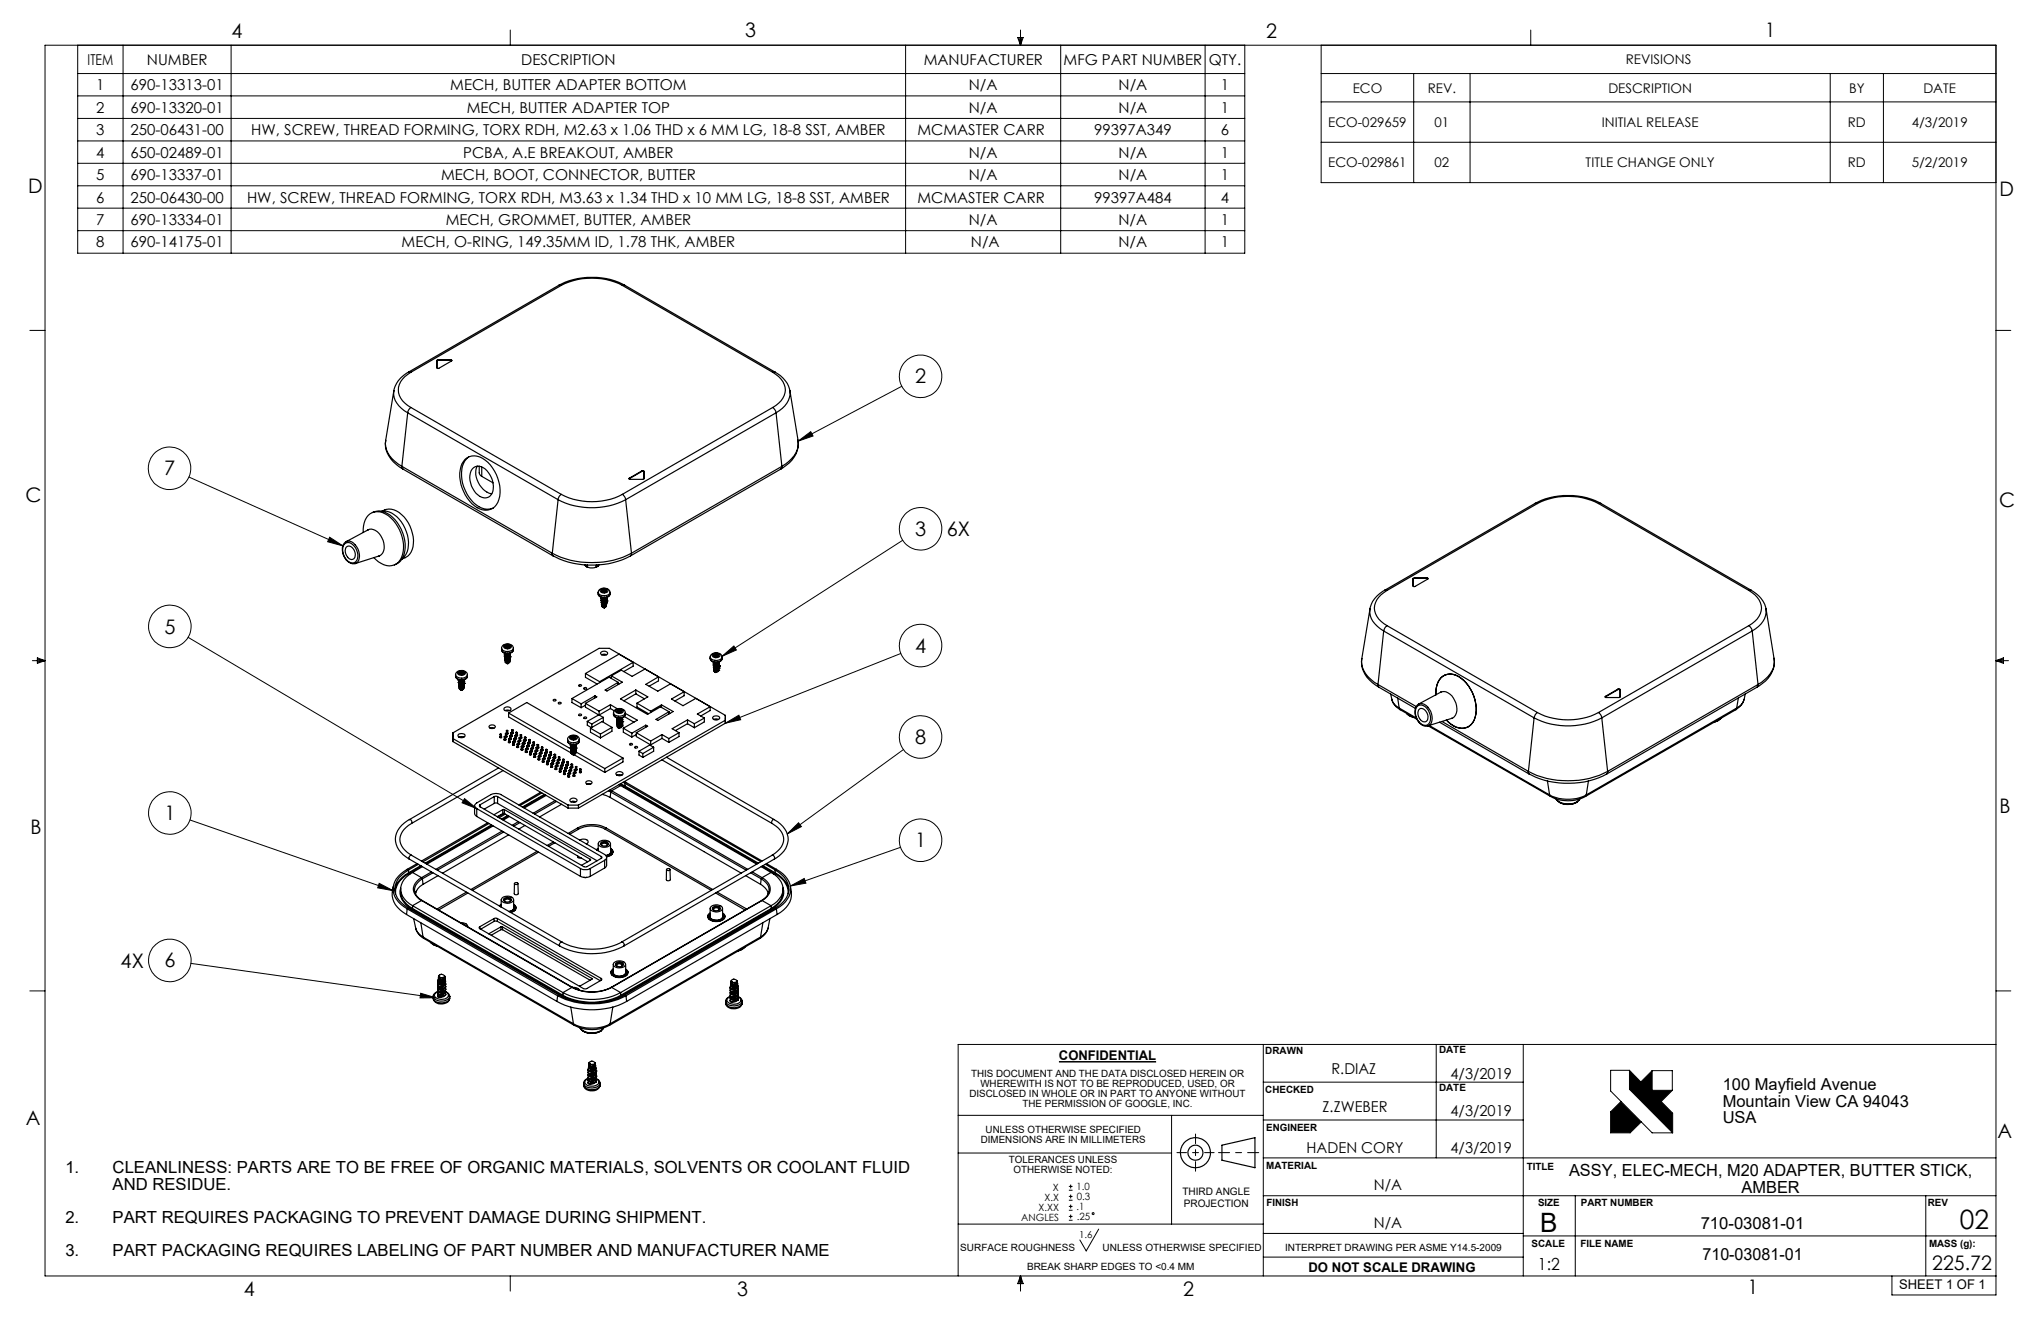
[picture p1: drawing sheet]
<svg xmlns="http://www.w3.org/2000/svg" width="432mm" height="279mm" viewBox="0 0 432 279" stroke-linecap="round" stroke-linejoin="round" font-family="sans-serif">
<defs><g id="words">
<g font-size="5.6">
<text x="325.9" y="260.6">B</text>
<text x="414.6" y="260">02</text>
</g>
<g font-size="4.2">
<text x="49" y="8.1">4</text>
<text x="157.6" y="7.8">3</text>
<text x="267.9" y="8.1">2</text>
<text x="373.5" y="7.7">1</text>
<text x="6" y="40.7">D</text>
<text x="423" y="41.5">D</text>
<text x="193.6" y="81.1">2</text>
<text x="34.7" y="100.6">7</text>
<text x="5.4" y="106.2">C</text>
<text x="422.9" y="107.2">C</text>
<text x="193.6" y="113.3">3</text>
<text x="200.3" y="113.5">6X</text>
<text x="34.8" y="134">5</text>
<text x="193.6" y="138">4</text>
<text x="193.6" y="157.4">8</text>
<text x="34.8" y="173.4">1</text>
<text x="423" y="172.1">B</text>
<text x="6.5" y="176.3">B</text>
<text x="193.6" y="179.2">1</text>
<text x="25.5" y="204.7">4X</text>
<text x="34.8" y="204.6">6</text>
<text x="5.5" y="238">A</text>
<text x="422.6" y="240.8">A</text>
<text x="408.8" y="268.7">225.72</text>
<text x="51.6" y="274.1">4</text>
<text x="155.9" y="274.2">3</text>
<text x="250.3" y="274.2">2</text>
<text x="369.8" y="273.8">1</text>
</g>
<g font-size="3.5">
<text x="364.5" y="230.5">100 Mayfield Avenue</text>
<text x="364.5" y="234.1">Mountain View CA 94043</text>
<text x="364.5" y="237.6">USA</text>
<text x="13.8" y="248.1">1.</text>
<text x="23.8" y="248.1">CLEANLINESS: PARTS ARE TO BE FREE OF ORGANIC MATERIALS, SOLVENTS OR COOLANT FLUID</text>
<text x="23.8" y="251.6">AND RESIDUE.</text>
<text x="332" y="248.7">ASSY, ELEC-MECH, M20 ADAPTER, BUTTER STICK,</text>
<text x="368.5" y="252.2">AMBER</text>
<text x="13.8" y="258.7">2.</text>
<text x="23.8" y="258.7">PART REQUIRES PACKAGING TO PREVENT DAMAGE DURING SHIPMENT.</text>
<text x="359.8" y="259.9">710-03081-01</text>
<text x="13.8" y="265.7">3.</text>
<text x="23.8" y="265.7">PART PACKAGING REQUIRES LABELING OF PART NUMBER AND MANUFACTURER NAME</text>
<text x="325.4" y="268.7">1:2</text>
<text x="360.2" y="266.5">710-03081-01</text>
</g>
<g font-size="3.2">
<text x="18.5" y="13.7">ITEM</text>
<text x="31.1" y="13.7">NUMBER</text>
<text x="110.3" y="13.7">DESCRIPTION</text>
<text x="195.4" y="13.7">MANUFACTURER</text>
<text x="225" y="13.7">MFG PART NUMBER</text>
<text x="255.7" y="13.7">QTY.</text>
<text x="20.4" y="23.8">2</text>
<text x="20.4" y="19.1">1</text>
<text x="27.6" y="23.8">690-13320-01</text>
<text x="27.6" y="19.1">690-13313-01</text>
<text x="95.3" y="19.1">MECH, BUTTER ADAPTER BOTTOM</text>
<text x="98.8" y="23.8">MECH, BUTTER ADAPTER TOP</text>
<text x="205" y="19.1">N/A</text>
<text x="205" y="23.8">N/A</text>
<text x="236.6" y="19.1">N/A</text>
<text x="236.6" y="23.8">N/A</text>
<text x="258.3" y="19.1">1</text>
<text x="258.3" y="23.8">1</text>
<text x="20.4" y="28.6">3</text>
<text x="27.6" y="28.6">250-06431-00</text>
<text x="53.2" y="28.6">HW, SCREW, THREAD FORMING, TORX RDH, M2.63 x 1.06 THD x 6 MM LG, 18-8 SST, AMBER</text>
<text x="194.1" y="28.6">MCMASTER CARR</text>
<text x="231.5" y="28.6">99397A349</text>
<text x="258.3" y="28.6">6</text>
<text x="20.4" y="33.3">4</text>
<text x="27.6" y="33.3">650-02489-01</text>
<text x="98" y="33.3">PCBA, A.E BREAKOUT, AMBER</text>
<text x="205" y="33.3">N/A</text>
<text x="236.6" y="33.3">N/A</text>
<text x="258.3" y="33.3">1</text>
<text x="20.4" y="38.1">5</text>
<text x="27.6" y="38.1">690-13337-01</text>
<text x="93.3" y="38.1">MECH, BOOT, CONNECTOR, BUTTER</text>
<text x="205" y="38.1">N/A</text>
<text x="236.6" y="38.1">N/A</text>
<text x="258.3" y="38.1">1</text>
<text x="20.4" y="42.8">6</text>
<text x="20.4" y="47.6">7</text>
<text x="27.6" y="42.8">250-06430-00</text>
<text x="27.6" y="47.6">690-13334-01</text>
<text x="52.3" y="42.8">HW, SCREW, THREAD FORMING, TORX RDH, M3.63 x 1.34 THD x 10 MM LG, 18-8 SST, AMBER</text>
<text x="94.3" y="47.6">MECH, GROMMET, BUTTER, AMBER</text>
<text x="194.1" y="42.8">MCMASTER CARR</text>
<text x="205" y="47.6">N/A</text>
<text x="231.5" y="42.8">99397A484</text>
<text x="236.6" y="47.6">N/A</text>
<text x="258.3" y="47.6">1</text>
<text x="258.3" y="42.8">4</text>
<text x="20.4" y="52.3">8</text>
<text x="27.6" y="52.3">690-14175-01</text>
<text x="85" y="52.3">MECH, O-RING, 149.35MM ID, 1.78 THK, AMBER</text>
<text x="205.4" y="52.3">N/A</text>
<text x="236.6" y="52.3">N/A</text>
<text x="258.3" y="52.3">1</text>
<text x="281.7" y="227.1">R.DIAZ</text>
<text x="306.9" y="228.2">4/3/2019</text>
<text x="279.8" y="235.2">Z.ZWEBER</text>
<text x="306.9" y="236.1">4/3/2019</text>
<text x="276.4" y="244">HADEN CORY</text>
<text x="306.9" y="244">4/3/2019</text>
<text x="290.7" y="251.6">N/A</text>
<text x="290.7" y="259.8">N/A</text>
</g>
<g font-size="2.8">
<text x="344" y="13.6">REVISIONS</text>
<text x="286.2" y="19.6">ECO</text>
<text x="302.1" y="19.6">REV.</text>
<text x="340.3" y="19.6">DESCRIPTION</text>
<text x="391.2" y="19.6">BY</text>
<text x="406.9" y="19.6">DATE</text>
<text x="281" y="26.9">ECO-029659</text>
<text x="303.5" y="26.9">01</text>
<text x="338.9" y="26.9">INITIAL RELEASE</text>
<text x="390.9" y="26.9">RD</text>
<text x="404.4" y="26.9">4/3/2019</text>
<text x="281" y="35.4">ECO-029861</text>
<text x="303.5" y="35.4">02</text>
<text x="335.5" y="35.4">TITLE CHANGE ONLY</text>
<text x="390.9" y="35.4">RD</text>
<text x="404.4" y="35.4">5/2/2019</text>
<text x="224" y="224.3">CONFIDENTIAL</text>
<text x="276.8" y="269">DO NOT SCALE DRAWING</text>
<text x="401.8" y="272.7">SHEET 1 OF 1</text>
</g>
<g font-size="2.2">
<text x="250.1" y="252.7">THIRD ANGLE</text>
<text x="250.4" y="255.3">PROJECTION</text>
</g>
<g font-size="2.1">
<text x="205.4" y="227.9">THIS DOCUMENT AND THE DATA DISCLOSED HEREIN OR</text>
<text x="267.7" y="223">DRAWN</text>
<text x="304.5" y="222.8">DATE</text>
<text x="205.1" y="232.1">DISCLOSED IN WHOLE OR IN PART TO ANYONE WITHOUT</text>
<text x="207.4" y="230">WHEREWITH IS NOT TO BE REPRODUCED, USED, OR</text>
<text x="267.7" y="231.1">CHECKED</text>
<text x="304.5" y="230.8">DATE</text>
<text x="208.5" y="239.6">UNLESS OTHERWISE SPECIFIED</text>
<text x="216.3" y="234.2">THE PERMISSION OF GOOGLE, INC.</text>
<text x="267.9" y="239.2">ENGINEER</text>
<text x="207.5" y="241.7">DIMENSIONS ARE IN MILLIMETERS</text>
<text x="213.4" y="246">TOLERANCES UNLESS</text>
<text x="214.4" y="248.1">OTHERWISE NOTED:</text>
<text x="222.8" y="251.8">X</text>
<text x="227.8" y="251.7">1.0</text>
<text x="267.9" y="247.1">MATERIAL</text>
<text x="323" y="247.4">TITLE</text>
<text x="219.7" y="256">X.XX</text>
<text x="221" y="253.9">X.X</text>
<text x="227.8" y="256">.1</text>
<text x="227.8" y="253.8">0.3</text>
<text x="267.9" y="255.1">FINISH</text>
<text x="325.4" y="255">SIZE</text>
<text x="334.4" y="255">PART NUMBER</text>
<text x="407.9" y="255">REV</text>
<text x="216.1" y="258.2">ANGLES</text>
<text x="227.8" y="258.1">.25</text>
<text x="228.3" y="261.8">1.6</text>
<text x="324" y="263.7">SCALE</text>
<text x="334.4" y="263.7">FILE NAME</text>
<text x="408.1" y="263.7">MASS (g):</text>
<text x="203.2" y="264.5">SURFACE ROUGHNESS</text>
<text x="217.3" y="268.6">BREAK SHARP EDGES TO &lt;0.4 MM</text>
<text x="233.3" y="264.5">UNLESS OTHERWISE SPECIFIED</text>
<text x="271.9" y="264.5">INTERPRET DRAWING PER ASME Y14.5-2009</text>
</g>
</g></defs>
<g fill="none" stroke="#000" stroke-width=".25">
<path d="M86.4 78.7a5.7 5.7 0 0 0-3.1 4M86.4 78.7h.5M86.9 78.7a4.1 4.1 0 0 0-2.4 4.9 5 5 0 0 0 2.4 2.6M92.7 76.1l-.3 .1v1.6l.2 .1 3-1.6-.2-.2M92.7 76.2l-.3 .2M92.7 76.1h2.7M92.7 76.2h2.7M92.7 76.1v.1M95.4 76.2l.2 .1M95.4 76.1v.1M118.3 60.3a15.4 15.4 0 0 1 13.9 0M118.3 60.3l.4 .1"/>
<path d="M118.3 60.3l-31.9 18.4M118.7 60.4a14.5 14.5 0 0 1 13 0M118.7 60.4l-31.8 18.3M131.7 60.4l31.8 18.3M132.2 60.3l-.5 .1M132.2 60.3l31.8 18.4M163.5 78.7a4.1 4.1 0 0 1 2.4 4.9 5 5 0 0 1-2.4 2.6M164 78.7a5.9 5.9 0 0 1 3.1 3.9M164 78.7h-.5M81.6 93.2a6.1 6.1 0 0 0 3.6 6M83.3 82.7a4.3 4.3 0 0 0 2.2 4.2l.8 .4M83.3 82.7l-1.7 10.4a5 5 0 0 0 2.6 5l.8 .5"/>
<path d="M85 98.6v.4l.2 .2M85 98.6l31.8 18.4M85.2 99.2l31.8 18.4M86.3 87.3l-1.3 11.3M86.3 87.3l31.8 18.4M86.9 86.2l-.4 .5-.2 .6M86.9 86.2l31.8 18.4M98.4 97.2a3.2 3.2 0 0 1 4.3 .1 8.2 8.2 0 0 1 2.6 8.9 3 3 0 0 1-4.9 .8 8.2 8.2 0 0 1-2.7-8.9zM99.2 96.6a4.8 4.8 0 0 0-1.5 4.8 7.6 7.6 0 0 0 4.8 6.2l1.1 .1 .8-.2M100.2 98.9a2.32 2.32 0 0 1 3.2 1.1 3.9 3.9 0 0 1 .2 5 2.4 2.4 0 0 1-3.2-1.1 3.9 3.9 0 0 1-.2-5zM101 98.6a4.4 4.4 0 0 0 2 5.5l1 .4M101.4 98.6v1.6l.5 .6"/>
<path d="M101.9 98.8v2M135.8 99.6l.4 .1v1.7h-3l-.1-.3M135.8 99.7l.4 .1M135.8 99.6l-2.7 1.5M135.8 99.7l-2.7 1.5M135.8 99.6v.1M163.5 86.2l.5 .6 .2 .5M163.5 86.2l-31.8 18.4M164.2 87.3l-31.8 18.4M164.2 87.3l1.2 11.3M165.2 99.2l-31.8 18.4M165.4 98.6l-.2 .6"/>
<path d="M165.4 98.6l-31.8 18.4M167.1 82.6a4.7 4.7 0 0 1-2.9 4.7M167.1 82.6l1.7 10.5a5.2 5.2 0 0 1-2.6 5l-.8 .5M168.8 93.1a5.7 5.7 0 0 1-3.2 5.9l-.4 .2M72.9 115a1.3 1.3 0 0 1 2 .5 2.43 2.43 0 0 1 .1 3.5 2.12 2.12 0 0 1-2.4-1.9 2.16 2.16 0 0 1 .3-2.1zM73.1 114.6a2.54 2.54 0 0 0 0 3.6l.3 .4a1.75 1.75 0 0 0 1.8 .6M73.1 114.6h.1M73.2 115.8a.94 .94 0 0 1 1.6 .3 1.34 1.34 0 0 1-.4 2.3 1.91 1.91 0 0 1-1.2-2.6zM73.2 114.6a1.71 1.71 0 0 1 2.3 1 2.61 2.61 0 0 1-.1 3.5l-.2 .1M76.8 112.6a4.1 4.1 0 0 1 2-4.2 4.1 4.1 0 0 1 4.4 1.7 7.6 7.6 0 0 1 1.5 8.3 3 3 0 0 1-4.7 .4l-.9-.9M77.9 112.1a2.42 2.42 0 0 1 2.9 1.7 2.68 2.68 0 0 1-.6 3.8l-5 1.6M77.9 112.1l-4.7 2.5"/>
<path d="M77.9 112v.1M78.8 108.4a3.6 3.6 0 0 1 4.2 1 8.1 8.1 0 0 1 2.3 8.4 2.87 2.87 0 0 1-1.9 1.7M80.2 117.6h.1M80.8 108.1a3.4 3.4 0 0 1 4.2 .8 7.3 7.3 0 0 1 2 7.9l-.7 .8-1.3 .7M80.8 108.2a4.3 4.3 0 0 1 4.1 2.2 6.9 6.9 0 0 1 1 6.8l-.8 1M101.9 100.8l2.4 1.3M116.8 117a18.8 18.8 0 0 0 16.8 0M116.8 117l.2 .6M117 117.6a18.1 18.1 0 0 0 16.4 0M118.1 105.7a15.8 15.8 0 0 0 14.3 0M118.1 105.7l-1.3 11.3M118.7 104.6a1.42 1.42 0 0 0-.6 1.1"/>
<path d="M118.7 104.6a14.2 14.2 0 0 0 13 0M123.7 119.5l.2 .3M123.9 119.5v.3l.3 .2M124.2 119.5v.5M124.3 119.9a2.56 2.56 0 0 0 1.9 0M124.3 119.9l-.1 .1M124.3 119.5v.4M126.2 119.5v.5M126.5 119.8l-.3 .2M126.5 119.5v.3M126.7 119.5l-.2 .3M131.7 104.6l.4 .4 .3 .7"/>
<path d="M132.4 105.7l1.2 11.3M133.1 101.2v.1M133.1 101.1v.1M133.6 117l-.2 .6M324.8 106.5a15.4 15.4 0 0 1 13.9 0M324.8 106.5h.5M324.8 106.5l-31.9 18.3M325.3 106.5a14.5 14.5 0 0 1 12.9 0M325.3 106.5l-31.9 18.4M338.2 106.5l31.8 18.4M338.7 106.5h-.5M338.7 106.5l31.8 18.3"/>
<path d="M106.1 137.1a1.33 1.33 0 0 1 1.3-.9 1.33 1.33 0 0 1 1.2 .9M106.1 137.4a1.36 1.36 0 0 0 1.3 .9 1.36 1.36 0 0 0 1.2-.9M106.1 137.1a1.46 1.46 0 0 0 2.5 0M106.1 137.1v.3a1.46 1.46 0 0 0 2.5 0M106.7 136.5l.8-.2a.54 .54 0 0 1 .6 .6l-.7 .3a.63 .63 0 0 1-.8-.6zM106.7 138.3l.5 .4M106.7 138.7l.5 .4M106.7 138.3l.2 .4h.3M106.7 138.7l.2 .4 .3 .1M106.8 139.2l.4 .3M106.8 139.2l.2 .4h.2M106.8 139.2v.1"/>
<path d="M106.8 139.6l.5 .3M106.8 138.1l.4 .2M106.8 139.7l.2 .3h.3M106.8 139.6l.1 .1M106.9 138.2l-.2 .1M106.9 138.6l-.2 .1M106.9 139.1l-.1 .1M106.9 139.5l-.1 .1M106.9 136.8v.1M107 138.2a.4 .4 0 0 0 .4 .3 .4 .4 0 0 0 .3-.3M107 136.8v.1M107 136.8h.1"/>
<path d="M107 139.9l-.1 .1M107 136.6h-.1v.2M107 136.6v.2M107.2 136.5h.3M107.2 136.5l-.2 .1M107.2 136.8h-.2M107.2 136.5v.3M107.2 138.7h.1M107.2 139.1v.1M107.2 139.5v.1M107.3 139.9v.1M107.5 136.5l.2 .1"/>
<path d="M107.5 136.7l-.3 .1M107.5 136.7l.2 .1M107.5 136.5v.2M107.5 139.9h-.2M107.5 140h-.2M107.5 139.9v.1M107.5 138.2l-.3 .1M107.5 138.6l-.3 .1M107.5 139.1h-.3M107.5 139.5h-.3M107.5 138.3h-.3M107.5 138.7h-.3"/>
<path d="M107.5 139.1l-.3 .1M107.5 139.6h-.3M107.5 138.6v.1M107.5 139.1h.1M107.5 139.5v.1M107.7 136.6l.1 .2M107.7 136.8h.1M107.7 136.6v.2M107.8 139.8a.42 .42 0 0 1-.4 .4 .42 .42 0 0 1-.4-.3M107.8 139.4a.44 .44 0 0 1-.4 .3 .44 .44 0 0 1-.4-.2M107.8 139a.5 .5 0 0 1-.8 .1M107.8 138.5l-.3 .3-.4 .1-.1-.2"/>
<path d="M107.8 136.7v.2M107.8 136.8l-.3 .3-.6-.3M107.8 139.9l-.3 .5M107.8 136.8v.1M107.9 139.7l-.4 .6M107.9 139.8l-.1 .2M107.9 138.4l.1 .1M107.9 138.8v.3M107.9 139.1l-.4 .4M107.9 139.3l-.4 .6M107.9 139.3v.4l-.4 .3M108 138.9h.1"/>
<path d="M108 138.1l-.5 .5M108 138.5l-.5 .6M108 138.1l-.1 .3-.4 .3M108 138.5l-.1 .3-.4 .3M108 138.9l-.1 .2M108 139l-.1 .2-.4 .4M108.6 137.1v.3M126.5 125.3a1.43 1.43 0 0 0 2.5 0M126.5 125.3v.3M126.6 125.3a1.3 1.3 0 0 1 1.2-.9 1.3 1.3 0 0 1 1.2 .9M126.6 125.6a1.37 1.37 0 0 0 1.1 .9 1.37 1.37 0 0 0 1.3-.7v-.1M127.1 138l.7-.3 .5 .2 .3 .2a.86 .86 0 0 1-1.6 0z"/>
<path d="M127.1 124.7l.9-.2a.54 .54 0 0 1 .6 .7 .9 .9 0 0 1-1.6-.4zM127.2 126.5l.5 .4M127.2 126.9l.5 .4M127.2 126.5v.3l.5 .1M127.2 126.9v.3l.5 .2M127.2 127.4l.1 .2 .4 .2M127.2 127.8l.5 .3M127.2 127.8l.1 .3 .4 .1M127.3 138.5l.5-.1 .5 .1M127.3 126.4l-.1 .1M127.3 126.8l-.1 .1M127.3 126.4l.4 .1"/>
<path d="M127.3 127.2l-.1 .3 .5 .2M127.3 128.2l.4 .3M127.3 128.2l.5 .4M127.4 125l-.1 .1 .4 .2 .6-.3M127.4 127.7l-.2 .1M127.4 125v.1M127.4 126.4a.41 .41 0 0 0 .4 .3 .41 .41 0 0 0 .4-.3M127.4 125.1h.1M127.4 128.2h-.1M127.4 124.8v.2M127.4 124.8v.3M127.7 126.5l.3-.1z"/>
<path d="M127.7 126.9h.1M127.7 127.3v.1M127.7 124.7h.2M127.7 124.7l-.3 .1M127.7 125l-.3 .1M127.7 125h.2M127.7 127.8h.3M127.7 124.7v.3M127.7 127.7v.1M127.7 128.1h.2M127.7 128.1v.1M127.7 128.5l.1 .1"/>
<path d="M127.8 128.6h.1M127.9 124.7h.3M127.9 125h.3M127.9 128.4l.4-.5-.1 .4-.3 .3M127.9 128.4l-.2 .1M127.9 124.7v.3M127.9 128.4v.2M127.9 128.2h-.2M127.9 128.1v.1M128 126.9h-.3M128 127.3h-.3M128 127.7h-.3"/>
<path d="M128 127.3l-.3 .1M128 126.9h.1M128 127.3h.1M128 127.7v.1M128.2 124.7l.1 .1v.2M128.2 125h.1M128.2 124.7v.3M128.2 124.9v.2M128.2 128a.43 .43 0 0 1-.4 .4 .43 .43 0 0 1-.4-.3M128.2 127.6a.47 .47 0 0 1-.4 .3 .47 .47 0 0 1-.4-.2M128.2 127.2l-.3 .3-.5-.1M128.2 126.7l-.3 .3-.5-.1"/>
<path d="M128.3 125v.1M128.4 126.5v.1M128.4 127v.1M128.4 127.3l-.4 .4M128.4 127.5l-.5 .6M128.4 127.6l-.1 .3-.4 .3M128.4 126.3l-.4 .6M128.4 127.1h.1M128.4 126.6l-.4 .7M128.4 127.1v.2M128.4 126.3v.3l-.4 .3M128.4 126.7v.3l-.4 .3"/>
<path d="M128.4 127.2l-.4 .6M129 125.3v.3a1.43 1.43 0 0 1-2.5 0M150.2 139.3a1.35 1.35 0 0 0 1.3 .8 1.35 1.35 0 0 0 1.3-.8M150.8 138.4a.87 .87 0 0 1 .9-.3 .87 .87 0 0 1 .6 .7 .98 .98 0 0 1-1.6-.2zM151 138.6l.1 .2M151 138.6v.1M151.1 138.8l.3 .2 .5-.2M151.1 138.5l-.1 .1M151.1 138.7h.1M151.1 138.5v.3M151.2 138.4l-.1 .1M151.2 138.4v.3"/>
<path d="M151.5 138.4h.2M151.5 138.4h-.3M151.5 138.6l-.3 .1M151.5 138.6h.2M151.5 138.4v.2M151.7 138.4l.2 .1M151.7 138.6l.2 .2M151.7 138.4v.2M151.9 138.7v.2M151.9 138.5h.1l-.1 .3M151.9 138.5v.1M151.9 138.8h.1"/>
<path d="M152.8 139a1.29 1.29 0 0 0-1.3-.9 1.29 1.29 0 0 0-1.2 .9M152.8 139a1.42 1.42 0 0 1-2.6 0 1.16 1.16 0 0 0 1.8 1 .9 .9 0 0 0 .8-.7M152.8 139v.3M288.1 139.3a5.4 5.4 0 0 0 2.6 5l.8 .5M288.1 139.4a6 6 0 0 0 3.6 5.9M289.8 128.8a4.3 4.3 0 0 0 2.2 4.2l.7 .5M289.8 128.8l-1.7 10.5M289.8 128.8h.1M292.7 133.5l-1.2 11.3M292.7 133.5l31.9 18.3M292.9 124.8a5.7 5.7 0 0 0-3.1 4M292.9 124.8l.5 .1"/>
<path d="M293.4 124.9a4.1 4.1 0 0 0-2.4 4.9 5 5 0 0 0 2.4 2.5M293.4 132.3l-.4 .5-.3 .7M293.4 132.3l31.9 18.4M299.3 122.2l-.4 .1v1.7l.2 .1 3-1.7-.2-.2M299.3 122.3l-.4 .2M299.3 122.2h2.6M299.3 122.3h2.6M299.3 122.2v.1M301.9 122.3l.2 .1M301.9 122.2v.1M370 124.9a4.1 4.1 0 0 1 2.4 4.9 5 5 0 0 1-2.4 2.5M370 132.3l.6 .7 .1 .5"/>
<path d="M370 132.3l-31.8 18.4M370.5 124.8a5.8 5.8 0 0 1 3.1 3.9M370.5 124.8l-.5 .1M370.7 133.5l-31.8 18.3M370.7 133.5l1.2 11.3M373.6 128.7v.1M373.6 128.8a4.7 4.7 0 0 1-2.9 4.7M373.6 128.8l1.7 10.5a5.3 5.3 0 0 1-2.6 5l-.8 .5M375.3 139.2a5.9 5.9 0 0 1-3.2 5.9l-.4 .2M95.8 156.2l24.4 14.1M96.4 143.1a1.37 1.37 0 0 0 1.2 .8 1.37 1.37 0 0 0 1.3-.8M96.4 143.1a1.46 1.46 0 0 0 2.5 0"/>
<path d="M96.4 142.7a1.3 1.3 0 0 1 1.2-.9 1.3 1.3 0 0 1 1.3 .9M96.9 142.1l.9-.2a.54 .54 0 0 1 .6 .7l-.8 .2a.63 .63 0 0 1-.8-.6zM97 143.9l.5 .4M97 144.4l.5 .3M97 143.9l.2 .4 .3 .1M97 144.4v.2l.5 .2M97 144.8l.3 .4h.2M97.1 155.3l.5-.1a.54 .54 0 0 1 .8 .6l-.8 .2a.67 .67 0 0 1-.7-.4zM97.1 145.2l.4 .3M97.1 145.2v.1M97.1 155.9l.5-.1 .5 .1M97.1 143.8l-.1 .1"/>
<path d="M97.1 144.3l-.1 .1M97.1 143.8l.4 .1M97.1 145.3l.1 .2 .3 .1M97.2 142.5l.4 .2 .5-.2M97.2 144.7l-.1 .2 .4 .3M97.2 145.1l-.1 .1M97.2 145.6l.4 .3M97.2 145.6l.4 .4M97.2 142.5v.1M97.2 143.8l.2 .2 .6-.2M97.2 145.5v.1M97.2 142.4v.2"/>
<path d="M97.2 142.5h.1M97.2 145.6h.1M97.3 142.2h-.2l.1 .3M97.3 142.2v.3M97.5 142.1h.2M97.5 142.1l-.2 .1M97.5 142.4l-.2 .1M97.5 142.4h.2M97.5 143.9h.3M97.5 142.1v.3M97.5 144.3v.1M97.5 144.7v.1"/>
<path d="M97.5 145.2h.1M97.5 145.6h.3M97.5 145.5v.1M97.6 146h.1M97.6 145.9v.1M97.7 142.1l.3 .1M97.7 142.4l.3 .1M97.7 145.9h-.1M97.7 142.1v.3M97.7 145.9v.1M97.8 145.5h-.3M97.8 145.5v.1"/>
<path d="M97.8 143.8l-.3 .1M97.8 144.3h-.3M97.8 144.7h-.3M97.8 145.1l-.3 .1M97.8 144.3l-.3 .1M97.8 144.7l-.3 .1M97.8 145.2h-.3M97.8 144.3h.1M97.8 144.7h.1M97.8 145.1v.1M98 142.2l.1 .3M98 142.5h.1"/>
<path d="M98 142.2v.3M98 145.5l-.3 .2-.3 .1-.2-.2M98 145a.45 .45 0 0 1-.3 .3 .45 .45 0 0 1-.5-.2M98 144.6l-.3 .3-.5-.1M98 144.1a.5 .5 0 0 1-.8 .2M98 142.3v.3M98.1 145.6l-.4 .4M98.1 142.5h.1M98.1 145.3l-.4 .6M98.1 145.4v.2M98.2 144v.3l-.4 .4M98.2 144.4v.3"/>
<path d="M98.2 144.7l-.4 .4M98.2 144.9l-.4 .6M98.2 145l-.1 .3-.3 .3M98.2 143.8l-.4 .5M98.2 144.6l-.2 .5-.2 .1M98.3 144.5h.1M98.3 143.7l-.1 .3-.4 .3M98.3 144.1l-.1 .3-.4 .3M98.3 144.5l-.1 .2M98.3 144.1h.1M98.9 142.7a1.43 1.43 0 0 1-2.5 0v.4M98.9 142.7v.4"/>
<path d="M103.5 153.6a.68 .68 0 0 1 .7-.3 .68 .68 0 0 1 .5 .5 .68 .68 0 0 1-.7 .3 .68 .68 0 0 1-.5-.5zM103.8 154h.7M103.9 154.1h.4M105.8 155.8v.2M105.8 155.3v.7M105.8 155.3l.1 .1M105.8 155.3h.3M105.9 155.4v.6M106.1 155.8v.2h-.3M106.1 155.3v.7M106.1 155.3l-.2 .1M106.6 149.8l.8-.3a.67 .67 0 0 1 .7 .5 .89 .89 0 0 1-1.5 0z"/>
<path d="M106.7 156.4v.1M106.7 155.8v.7M106.7 155.8l.2 .1M106.8 155.8h-.1M106.8 155.8h.2M106.9 150.3l.5-.1 .5 .1M106.9 155.9v.7M106.9 140l.4 .3M106.9 140l.4 .4M106.9 155.7v.1M106.9 155.2v.6M106.9 155.2l.2 .1"/>
<path d="M106.9 155.2l.2-.1 .1 .1M107 156.4v.1h-.3M107 155.8l-.1 .1M107 155.8v.7M107.1 155.3v.6M107.1 155v.1M107.1 154.5v.7M107.1 154.5l.2 .1M107.1 154.5l.3 .1M107.2 155.7l.1 .2h-.3M107.2 155.2l-.1 .1M107.2 155.2v.7"/>
<path d="M107.3 154.6v.7M107.3 140.3h.2M107.3 140.4h.2M107.3 140.3v.1M107.4 155l.1 .2-.3 .1M107.4 154.6h-.1M107.4 154.6v.6M107.5 140.3v.1M107.6 156.9v.2M107.6 150.8l13.2 7.6M107.6 150.8l3.8-2.2 20.4 11.7M107.6 150.8v.8l13.3 7.7"/>
<path d="M107.6 156.4v.7M107.6 156.4h.1M107.6 156.4l.1-.2 .2 .2M107.7 156.4v.7M107.8 156.2l-.1 .1M107.8 155.7v.6M107.8 155.7l.2 .1M107.8 155.7h.3M107.9 156.8v.1a.17 .17 0 0 1-.1 .2 .17 .17 0 0 1-.2 0M107.9 156.4h-.2M107.9 156.4v.7M108 155.8v.6"/>
<path d="M108 155.6h.1M108 155v.6M108 155h.3M108 155l.2 .2M108.1 156.2v.2h-.2M108.1 155.7l-.1 .1M108.1 155.7v.7M108.2 155.2v.6M108.3 154.9l-.1 .1M108.3 154.4l.1 .1M108.3 154.4v.6M108.3 154.4l.1-.1 .1 .1"/>
<path d="M108.3 155.6l.1 .1-.3 .1M108.3 155l-.1 .2M108.3 155v.8M108.4 154.5v.7M108.5 157.4v.2M108.5 156.8l.3 .1M108.5 156.8v.8M108.5 156.8l.2 .2M108.5 154.9l.1 .2h-.3M108.5 154.4l-.1 .1M108.5 154.4v.7M108.7 157v.6"/>
<path d="M108.7 156.7v.1M108.7 156.2v.6M108.7 156.2l.2 .1M108.8 157.4v.2h-.3M108.8 156.9l-.1 .1M108.8 156.9v.7M108.8 156.1l-.1 .1M108.8 156.1l.2 .1M108.9 156.3v.7M108.9 156.1h.1M108.9 155.6h.2M108.9 155.6v.6"/>
<path d="M108.9 155.6l.2-.1 .1 .1M109 156.7l.1 .2-.3 .1M109 156.2l-.1 .1M109 156.2v.7M109.1 155.6v.7M109.1 155.4v.1M109.1 154.9h.4M109.1 154.9l.2 .1M109.1 154.9v.6M109.2 156.1l.1 .1-.3 .1M109.2 155.6h-.1M109.2 155.6v.7"/>
<path d="M109.3 155v.6M109.4 157.9v.2M109.4 157.4v.7M109.4 157.4l.1 .1M109.5 155.4v.2h-.3M109.5 154.9l-.2 .1M109.5 154.9v.7M109.5 157.5v.6M109.5 157.3l-.1 .1M109.5 157.3l.2 .1M109.6 157.3h-.1M109.6 156.7v.6"/>
<path d="M109.6 156.7l.1 .1M109.6 156.7l.1-.1 .2 .1M109.7 157.9v.1l-.3 .1M109.7 157.4l-.2 .1M109.7 157.4v.7M109.7 156.8v.7M109.8 156.6v.1M109.8 156.1h.3M109.8 156.1v.6M109.8 156.1l.2 .1M109.9 157.2l.1 .2-.3 .1M109.9 156.7l-.2 .1"/>
<path d="M109.9 156.7v.7M110 156.2v.6M110.1 156h-.1M110.1 155.4l.1 .1M110.1 155.4v.6M110.1 155.4h.2M110.1 156.6v.2h-.2M110.1 156.1l-.1 .1M110.1 156.1v.7M110.2 155.5v.7M110.3 158.4v.2M110.3 157.9l.2 .1"/>
<path d="M110.3 157.9v.7M110.3 156l.1 .1-.3 .1M110.3 155.4l-.1 .1M110.3 155.4v.7M110.4 157.8l.2 .1M110.4 157.8l-.1 .1M110.5 158v.6M110.5 157.8h.1M110.5 157.2l.3 .1M110.5 157.2v.7M110.5 157.2l.2 .1M110.6 158.4v.2h-.3"/>
<path d="M110.6 157.9l-.1 .1M110.6 157.9v.7M110.7 157.3v.7M110.7 157.1v.1M110.7 156.6l.2 .1M110.7 156.6v.6M110.8 157.8l.1 .1-.3 .1M110.8 157.3h-.1M110.8 157.3v.7M110.9 156.7v.6M110.9 156.5l-.2 .1M110.9 156.5l.1 .1"/>
<path d="M110.9 156.5h.1M110.9 156l.2-.1 .2 .1M110.9 156h.2M110.9 156v.6M111 157.1l.1 .2h-.3M111 156.6l-.1 .1M111 156.6v.7M111.1 156v.7M111.2 158.9v.2M111.2 158.4l.1-.1 .2 .1M111.2 158.4v.7M111.2 158.4l.1 .1"/>
<path d="M111.3 156.5v.1l-.3 .1M111.3 156h-.2M111.3 156v.7M111.3 158.5v.7M111.4 158.3l-.1 .1M111.4 157.8l.1 .1M111.4 157.8v.6M111.4 157.8h.3M111.5 158.9v.2h-.3M111.5 158.4l-.2 .1M111.5 158.4v.7M111.5 157.9v.6"/>
<path d="M111.6 157.7h.1M111.6 157.1l.2-.1 .1 .1M111.6 157.1v.6M111.6 157.1l.2 .1M111.7 158.3v.2h-.2M111.7 157.8l-.2 .1M111.7 157.8v.7M111.8 157.2v.7M111.9 157l-.1 .1M111.9 156.5l.1 .1M111.9 156.5v.6M111.9 156.5h.2"/>
<path d="M111.9 157.6l.1 .2-.3 .1M111.9 157.1l-.1 .1M111.9 157.1v.7M112 156.6v.6M112.1 159.5v.1M112.1 158.9v.7M112.1 158.9l.1 .1M112.1 157l.1 .1-.3 .1M112.1 156.5l-.1 .1M112.1 156.5v.7M112.2 159v.7M112.2 158.9h-.1"/>
<path d="M112.2 158.9l.2 .1M112.3 158.8v.1M112.3 158.3v.6M112.3 158.3l.2 .1M112.4 159.5v.1h-.3M112.4 159h-.2M112.4 159v.6M112.4 158.2l-.1 .1M112.4 158.2l.2 .1M112.5 158.4v.6M112.5 158.2h.1M112.5 157.6l.2 .1"/>
<path d="M112.5 157.6v.7M112.6 158.8v.2h-.2M112.6 158.3l-.1 .1M112.6 158.3v.7M112.7 157.7v.7M112.7 157.6h-.2M112.7 157.6l.1 .1M112.7 157.5v.1M112.7 157l.2 .1M112.7 157v.6M112.7 157h.4M112.8 158.2l.1 .1-.3 .1"/>
<path d="M112.8 157.7h-.1M112.8 157.7v.7M112.9 157.1v.6M113 160v.2M113 159.5v.7M113 159.5l.1 .1M113 159.5h.3M113.1 157.5v.2h-.3M113.1 157l-.2 .1M113.1 157v.7M113.1 159.6v.6M113.2 159.3l-.1 .1"/>
<path d="M113.2 158.8l.1 .1M113.2 158.8v.6M113.3 160v.1l-.3 .1M113.3 159.5l-.2 .1M113.3 159.5v.7M113.3 158.9v.7M113.3 158.7l-.1 .1M113.3 158.7l.2 .1M113.4 158.7l-.1 .1M113.4 158.2v.6M113.4 158.2l.2 .1M113.4 158.2h.3"/>
<path d="M113.5 159.3v.2h-.2M113.5 158.8l-.2 .1M113.5 158.8v.7M113.6 158.3v.6M113.6 157.5v.5M113.6 157.5l.2 .1M113.6 157.5h.3M113.7 158.7v.2h-.2M113.7 158.2l-.1 .1M113.7 158.2v.7M113.8 157.6v.7M113.9 160l.1 .1"/>
<path d="M113.9 160v.7M113.9 158l.1 .2-.3 .1M113.9 157.5l-.1 .1M113.9 157.5v.7M114 159.9l-.1 .1M114 159.9l.2 .1M114.1 159.8v.1M114.1 159.3v.6M114.1 159.3l.2 .1M114.2 160l-.2 .1M114.2 160v.7M114.2 159.2l.2 .1"/>
<path d="M114.2 159.2l-.1 .1M114.3 159.4v.7M114.3 159.2h.1M114.3 158.7v.6M114.3 158.7l.2 .1M114.4 159.8v.2l-.2 .1M114.4 159.3l-.1 .1M114.4 159.3v.7M114.5 158.8v.6M114.5 158.6l-.2 .1M114.5 158.6l.1 .1M114.5 158.5v.1"/>
<path d="M114.5 158l.2 .1M114.5 158v.6M114.5 158l.2-.1 .1 .1M114.6 159.2l.1 .1-.3 .1M114.6 158.7l-.1 .1M114.6 158.7v.7M114.7 158.1v.7M114.8 158.5l.1 .3h-.3M114.8 158l-.1 .1M114.8 158v.8M115 159.8v.6M115 159.8l.1 .1"/>
<path d="M115.1 159.9v.7M115.1 159.8h-.1M115.1 159.8h.2M115.2 159.7l-.1 .1M115.2 159.2l.2-.1 .1 .1M115.2 159.2v.6M115.2 159.2l.2 .1M115.3 159.8l-.2 .1M115.3 159.8v.7M115.4 159.3v.6M115.4 158.5v.6M115.4 158.5l.2 .1"/>
<path d="M115.4 158.5h.3M115.5 159.7v.2h-.2M115.5 159.2l-.1 .1M115.5 159.2v.7M115.6 158.6v.7M115.7 159.1l.1 .1-.3 .1M115.7 158.5l-.1 .1M115.7 158.5v.7M116.1 159.7v.6M116.1 159.7l.2 .1M116.2 159.6l.2 .1M116.2 159.6l-.1 .1"/>
<path d="M116.3 159.8v.6M116.3 159.6h.1M116.3 159.1l.2 .1M116.3 159.1v.6M116.3 159.1h.3M116.4 159.7l-.1 .1M116.4 159.7v.7M116.5 159.2v.6M116.6 159.6l.1 .1-.3 .1M116.6 159.1l-.1 .1M116.6 159.1v.7M117.1 148a.26 .26 0 0 1 .3-.1 .26 .26 0 0 1 .1 .3l-.3 .1z"/>
<path d="M117.2 159.6l.2 .1M117.2 159.6v.6M117.2 159.6l.2-.1 .1 .1M117.4 159.7v.6M117.5 159.6l-.1 .1M117.5 159.6v.7M118.1 148.6a.36 .36 0 0 1 .6 .2 .33 .33 0 0 1-.3 .1 .33 .33 0 0 1-.3-.3zM120.1 156.4a1.3 1.3 0 0 1 1.2-.9 1.3 1.3 0 0 1 1.3 .9M120.1 156.7a1.33 1.33 0 0 0 1.2 .9 1.33 1.33 0 0 0 1.3-.9M120.1 156.7a1.42 1.42 0 0 0 2.2 .5l.3-.5M120.6 155.8l.9-.2 .6 .3a.84 .84 0 0 1-.8 .6 .84 .84 0 0 1-.8-.6zM120.7 157.6l.5 .4"/>
<path d="M120.7 157.6l.1-.1 .4 .1M120.7 158l.5 .4M120.7 157.6v.2l.5 .2M120.7 158l.2 .4 .3 .1M120.7 158.5l.5 .3M120.7 158.5l.1 .2 .4 .2M120.8 157.9l-.1 .1M120.8 159l.2 .3h.2M120.8 158.9v.1M120.8 158.4l-.1 .1M120.8 159.3l.5 .3M120.8 159.3l.5 .4"/>
<path d="M120.9 158.8l-.1 .2 .4 .2M120.9 156.1v.1M120.9 157.5a.44 .44 0 0 0 .4 .3 .44 .44 0 0 0 .4-.3M120.9 159.1a.43 .43 0 0 0 .4 .4 .43 .43 0 0 0 .4-.4M120.9 156.1h.1M120.9 156v.2M120.9 159.2l-.1 .1M121 155.9h-.2l.1 .2M121 155.9v.2M121 147.7l1.9 1.2M121 147.7v.9l1.9 1.1M121.2 155.8h.2"/>
<path d="M121.2 155.8l-.2 .1M121.2 156l-.2 .1M121.2 156h.2M121.2 158.4h.3M121.2 155.8v.2M121.2 157.6h.1M121.2 158h.1M121.2 158.4v.1M121.2 158.8v.1M121.2 159.2v.1M121.3 159.6h.1M121.3 159.6v.1"/>
<path d="M121.4 159.6l.4-.2v-.3l6.2 3.5M121.4 159.6l-.1 .1M121.4 159.6h.1M121.4 155.8l.3 .1M121.4 156l.3 .1M121.4 159.2l.5-.6-.1 .4-.4 .3M121.4 159.2h-.2M121.4 159.3h-.2M121.4 155.8v.2M121.4 159.2v.1M121.5 158.8h-.3M121.5 158.9h-.3"/>
<path d="M121.5 159.6l6.5 3.8M121.5 158.8v.1M121.5 157.5l-.3 .1M121.5 157.9l-.3 .1M121.5 157.6h-.3M121.5 158h-.3M121.5 158.4l-.3 .1M121.5 157.9v.1M121.5 158.4h.1M121.7 155.9v.1a.25 .25 0 0 1 0 .3 .25 .25 0 0 1-.3 0l-.5-.2M121.7 156.1h.1M121.7 155.9v.2"/>
<path d="M121.7 158.7a.47 .47 0 0 1-.3 .3 .47 .47 0 0 1-.5-.2M121.7 158.3l-.3 .2-.5-.1M121.7 157.8l-.3 .3-.5-.1M121.7 156v.2M121.8 159l-.4 .6M121.9 157.7l.1 .1M121.9 158.1l.1 .1M121.9 158.4l-.4 .4M121.9 157.4l-.4 .5M121.9 158.3l-.4 .6M122 158.2h.1M122 157.8l-.5 .6"/>
<path d="M122 158.2l-.1 .2M122 157.4l-.1 .3-.4 .3M122 157.8l-.1 .3-.4 .3M122 157.8h.1M122 158.3h.1M122.4 151.1a.27 .27 0 0 1 .4-.1 .27 .27 0 0 1 .1 .3l-.3 .1zM122.4 144.9a.26 .26 0 0 1 .4-.1 .26 .26 0 0 1 .1 .3h-.3zM122.6 156.4a1.45 1.45 0 0 1-2.5 .1v.2M122.6 156.4v.3M122.9 148.9v.8M123.5 151.8a.28 .28 0 0 1 .4-.2 .28 .28 0 0 1 .1 .3l-.3 .1zM123.5 145.5a.29 .29 0 0 1 .4-.1 .29 .29 0 0 1 .1 .3h-.4z"/>
<path d="M123.9 148.8l2.9 1.6M123.9 142.5v.8l2.4 1.4M123.9 148.8v.8l2.7 1.6M123.9 149.2l-1 .5M123.9 142.5l3 1.7M124.2 152.6v.8l.9 .5M124.2 152.6l1 .5M124.9 154v.9l2.1 1.2M124.9 154l2.1 1.3M125.2 153.1v.8M125.9 147.2l.4 .2-2.4 1.4M125.9 147.2l-3 1.7"/>
<path d="M125.9 147.2v.4M126.7 151.2l-2.5 1.4M126.7 151.2l.9 .5M126.9 144.2v.2M127 155.3v.8M127.6 151.7l-2.4 1.4M127.6 151.7v.8l-.1 .1M129.2 149l-2.4 1.4M129.2 149l1.4 .9M129.2 149v.9M129.2 149.9l.8 .5M129.2 149.9l-2.4 1.3v-.8"/>
<path d="M129.3 142.9l2.4 1.4-3.3 1.9-.4-.3 2.8-1.6M129.3 142.9l2.1-1.2 2.3 1.4 2.8-1.6 2.8 1.7M129.3 142.9v.6M129.5 153.8l-2.5 1.5M129.5 153.8l-2.1-1.2-2.5 1.4M129.5 153.8v.9l-2.5 1.4M129.8 150.8a1.28 1.28 0 0 1 1.3-1 1.28 1.28 0 0 1 1.2 1M129.8 151.1l.2 .4 .8 .4M130.3 150.2a.85 .85 0 0 1 .9-.3 .85 .85 0 0 1 .6 .7 .98 .98 0 0 1-1.6-.2zM130.5 151.9l.3 .4M130.5 152v.3l.3 .1M130.5 152.4v.3l.3 .1"/>
<path d="M130.5 152.9l.1 .3h.2M130.5 151.8l.3 .1M130.5 153.2l.3 .5M130.6 150.5l.3 .2 .6-.1M130.6 152.3l-.1 .2 .3 .3M130.6 152.7v.3l.2 .2M130.6 153.2l.2 .4M130.6 150.5v.1M130.6 151.9a.44 .44 0 0 0 .8 0M130.7 150.4v.2M130.8 150.2l-.2 .3M130.8 150.5h-.1"/>
<path d="M130.8 152.3h.3M130.8 152.8h.3M130.8 152.4h.3M130.8 144.3l-1.9-1.1-7.9 4.5M130.8 144.3v.5M130.8 150.2v.3M130.8 151.9h.1M130.8 152.3v.1M130.8 152.8h.1M130.8 144.6l.2 .1M130.8 153.2h.3M130.8 153.2h.1"/>
<path d="M130.8 153.6h.2M130.8 153.7h.2M130.8 153.6v.1M130.9 154h.1M130.9 154l-.3-.4 .3 .4M131 153.6v.1M131 154h.1M131.1 150.1l.2 .1M131.1 150.1l-.3 .1M131.1 150.4l-.3 .1M131.1 150.4l.2 .1M131.1 152.3l.6-.5-.1 .4-.5 .2"/>
<path d="M131.1 153.2h-.3M131.1 150.1v.3M131.1 152.3v.1M131.1 152.8h.1M131.2 151.9h-.4M131.3 150.2l.2 .1M131.3 150.5l.1 .1M131.3 150.2v.3M131.4 153.4h.1a.51 .51 0 0 1-.9 .3M131.4 153a.44 .44 0 0 1-.3 .4 .44 .44 0 0 1-.5-.2M131.4 152.5a.47 .47 0 0 1-.3 .4 .47 .47 0 0 1-.5-.1M131.4 152.1h.1a.51 .51 0 0 1-.9 .3"/>
<path d="M131.4 150.5v.1M131.5 150.3h.1l-.1 .3M131.5 150.3v.1M131.5 150.6h.1M131.6 153.4h.1M131.6 152.9l-.5 .3M131.6 152.9l.1 .2M131.6 153.6l-.2 .3-.4 .1M131.6 153.6h.1M131.6 152l.1 .2-.1 .2-.5 .4M131.6 152.5l.1 .1M131.6 153.5h.1"/>
<path d="M131.6 153.5l-.6 .5M131.6 153.5v.1M131.7 153.1l-.7 .5M131.7 153.1l-.2 .3-.5 .3M131.7 153.1h.1M131.7 152.6h.1M131.7 152.6l-.1 .3M131.7 152.2l-.1 .4-.5 .2M131.7 152.6v.1M131.9 154l1.8 1.1M131.9 154v.9l1.8 1M132.1 151.6l2 1.2"/>
<path d="M132.3 151.1l-.3 .6-.7 .2h-.5M132.3 150.8a1.46 1.46 0 0 1-2.5 0 1.16 1.16 0 0 0 1.7 1 .8 .8 0 0 0 .8-.7M132.3 150.8v.3M132.3 150.9l2.5 1.4-2.9 1.7M133.2 157.3a.29 .29 0 0 1 .4-.1 .29 .29 0 0 1 .1 .4h-.4zM133.7 155.1v.8M133.9 140.1l-2.9-1.7-7.1 4.1M133.9 140.1l-7 4.1M133.9 140.1v.8l-1.9 1.1M134.4 157.9l.5 .1a.25 .25 0 0 1-.3 .2 .25 .25 0 0 1-.2-.3zM134.5 145.9l2.6 1.5-2.3 1.3M134.5 145.9l-3.2 1.9 5.7 3.3 2.7-1.6 1.8 1"/>
<path d="M134.5 145.9v.9M134.5 146.8l-2.5 1.4M134.5 146.8l1.8 1M134.6 155l3.1 1.7M134.6 155v.8l3.1 1.8M134.6 155.4l-.9 .5M134.8 148.7l2.9 1.7M134.8 148.7v.8l2.4 1.5M135.2 158.9l.8 .5M135.2 158.9v.8l.8 .5M136 159.4v.8M136.6 153.4l.4 .2-2.4 1.4"/>
<path d="M136.6 153.4l-2.9 1.7M136.6 153.4v.4M137.7 150.4v.3M137.7 156.7v.9M138.3 158l-2.3 1.4M138.3 158l-.9-.4-2.2 1.3M138.3 158v.9l-2.3 1.3M139.3 143.2l-2.7 1.5 2.6 1.5 2.7-1.6 2.8 1.7M139.3 143.2v.8l-2 1.1M139.9 149.1l2.5 1.4-3.2 1.9-.4-.2 2.7-1.7M139.9 149.1l-2.2 1.3M139.9 149.1v.5"/>
<path d="M140.1 155.4l-2.4 1.3M140.1 155.4l1.4 .8M140.1 155.4v.8M140.1 156.2l-2.4 1.4M140.1 156.2l1.4 .8M141.5 156.2v.8M141.5 150.5v.5M141.5 150.8l.2 .1M143.7 155l-2.2 1.2M143.7 155v.8l-2.2 1.2M144.7 146.3l-2.6 1.5 2.4 1.5 2.7-1.6 3 1.8M144.7 146.3v.8l-1.9 1.2"/>
<path d="M145.5 152.3l1.4 .8M145.5 152.3l-3.3 1.8 1.5 .9M145.5 152.3v.8M145.5 153.1l-2.6 1.4M145.5 153.1l1.4 .8M146.9 153.1v.8M149 151.9l-2.1 1.2M149 151.9v.8l-2.1 1.2M150.2 149.5v.8l-2 1.1M150.2 149.5l-2.7 1.5 1.5 .9M150.9 140.1l.3 .4M150.9 140.2l.1 .3 .2 .1"/>
<path d="M150.9 140.6l.1 .3 .2 .1M150.9 141.1l.4 .4M151 151.5l.5-.1a.54 .54 0 0 1 .7 .6 .77 .77 0 0 1-.8 .3 .77 .77 0 0 1-.6-.6zM151 152.2l.5-.2 .5 .2M151 140.5l-.1 .2 .3 .3M151 140.1l.2 .1M151 141.5l.3 .4M151 140.9v.2l.2 .3M151 141.4l.3 .4M151.1 141.9h.1M151.1 141.8l.2 .3M151.1 141.9l.2 .3"/>
<path d="M151.1 140.1a.43 .43 0 0 0 .4 .2 .43 .43 0 0 0 .4-.2M151.2 140.5h.3M151.2 141h.3M151.2 141.4h.3M151.2 140.6h.3M151.2 140.1v.1M151.2 140.5v.1M151.2 141h.1M151.2 141.4l.1 .1M151.3 141.8h.2M151.3 141.8v.1M151.3 141.9h.2"/>
<path d="M151.3 142.1h.1M151.3 142.2h.1M151.3 142.1v.1M151.4 142.1v.1M151.5 141.8v.1M151.5 140.5l.7-.5-.2 .3-.5 .3M151.5 141.4l-.2 .1M151.5 140.5v.1M151.5 141h.1M151.7 140.1l-.5 .1M151.9 141.6a.49 .49 0 0 1-.8 .3M151.9 141.2a.46 .46 0 0 1-.3 .4 .46 .46 0 0 1-.5-.2"/>
<path d="M151.9 140.8a.51 .51 0 0 1-.8 .2M151.9 140.3a.49 .49 0 0 1-.8 .3M152 141.1l-.5 .3M152 141.6v.2M152 141.1l.1 .1M152 141.7l-.6 .4M152 141.8l-.1 .2-.5 .2M152 141.8h.1M152.1 140.3l.1 .1M152.1 140.7l.1 .2M152.1 141.3h.1M152.1 141.3l-.6 .5"/>
<path d="M152.1 141.4l-.1 .2-.5 .3M152.1 141.4h.1M152.1 141.3v.1M152.2 140.8h.1M152.2 140.4l-.7 .6M152.2 140.9l-.2 .2M152.2 140.4l-.2 .4-.5 .2M152.2 140.8v.1M152.2 140.9h.1M153.5 152.3l-31.1 18M291.5 144.8l.2 .5M291.5 144.8l8.1 4.6"/>
<path d="M291.7 145.3l7.7 4.5M294.2 146.8a3.2 3.2 0 0 0 1.8 3M294.5 147.9v.2a3.4 3.4 0 0 0 1.7 2M295.7 147.6l.3 2.2M296 149.8l.2 .3M296 149.8l3.6 2.1M296.2 150.1l3.6 2.1M297.6 150.9l.4 .4M297.6 150.9l1 .6M298.1 151.3l.8 .4zM299.9 149.4a1.75 1.75 0 0 1 2.5 1.2 1.82 1.82 0 0 1-.8 2.8 2.74 2.74 0 0 1-2-3.8zM300.1 148.9a2.62 2.62 0 0 0 .1 3.9l.2 .2a1.75 1.75 0 0 0 1.8 .5"/>
<path d="M300.1 148.9a2.12 2.12 0 0 1 2.6 1.6 2.27 2.27 0 0 1-.5 3M300.4 149.9a1.57 1.57 0 0 1 1.7 2 .83 .83 0 0 1-.7 .8 .83 .83 0 0 1-.9-.5l-.4-.6a1.43 1.43 0 0 1 .3-1.7zM302.2 153.5l25.8 15M302.4 153.5l25.4 14.6M304.6 152.8l18.9 10.9M304.8 146.4a2.49 2.49 0 0 1 3 1.8 2.64 2.64 0 0 1-.7 3.7M304.8 146.4l-4.7 2.5M304.8 143.4a5 5 0 0 0-1 3.6 3.8 3.8 0 0 1 2.5-4.4 4.8 4.8 0 0 1 4.4 2.5 8 8 0 0 1 1.2 7.3 3 3 0 0 1-5 .7l-.9-.8a3.8 3.8 0 0 0 4.8 1.3 5 5 0 0 0 1.2-5.6 7.2 7.2 0 0 0-4.7-5.4 2.81 2.81 0 0 0-2.5 .8zM304.9 146.4h-.1M305.1 152.6l18.3 10.6M305.9 142.7l-.2 .1M307.1 151.9l-4.9 1.6"/>
<path d="M307.2 151.9h-.1M310.6 153.8h-.2M324.6 151.8a15.9 15.9 0 0 0 14.3 0M324.6 151.8l-1.2 11.4M325.3 150.7l-.5 .5-.2 .6M325.3 150.7a14.2 14.2 0 0 0 12.9 0M338.2 150.7l.4 .5 .3 .6M338.9 151.8l1.2 11.4M339.7 147.3v.2h2.9l.2-.1M339.7 147.4h-.1M339.7 147.3v.1M342.3 145.7l.5 .1v1.6"/>
<path d="M342.3 145.8l.5 .1M342.3 145.7l-2.6 1.6M342.3 145.8l-2.6 1.6M342.3 145.7v.1M364.1 151.9l-1.1 .6M364.1 151.9l-.4 .4-1 .4 .9-.3M367.2 150.1l-31.8 18.4M367.4 149.8l-.2 .3M367.4 149.8l-31.8 18.3M367.8 147.6l-.4 2.2M369 148l-.1 .2a3.4 3.4 0 0 1-1.7 1.9M369 147.9a2.69 2.69 0 0 1-1.6 1.9"/>
<path d="M369.2 146.8l-.2 1.1M371.7 145.3l-31.8 18.4M371.9 144.8l-.2 .5M371.9 144.8l-31.8 18.4M86.6 173.4a4.5 4.5 0 0 0-2.6 5.7 6.1 6.1 0 0 0 2.6 2.6M86.6 173.4a.53 .53 0 0 1 .5 .8M87.1 174.2a3.8 3.8 0 0 0-2.3 4.3 5.2 5.2 0 0 0 2.3 2.4M100.4 170.4v1.8l.5 .5M100.9 171a.62 .62 0 0 1-.5-.6 .62 .62 0 0 1 .5-.6l3-1.7a2.39 2.39 0 0 1 2.1 0l21.9 12.6a.66 .66 0 0 1 .4 .6 .66 .66 0 0 1-.4 .7M100.9 171l21.9 12.7M100.9 171v1.7M100.9 172.7l21.9 12.6"/>
<path d="M101.6 170.6l22 12.7h.5l3.1-1.8M101.6 170.2l-.2 .2 .2 .2M101.6 170.2v.4M103.2 174l-14 8.1M103.5 174.2l-14 8.1M104 174.5l-14 8.1M104.1 174.6l-14 8.1M104.3 174.7l-14 8.1M104.6 168.5h.7M104.6 169.9l.2-.1 .5 .1M104.6 168.5l-3 1.7M104.6 169.9l-2.2 1.2"/>
<path d="M104.6 168.5v1.4M105.3 168.5l21.9 12.7M105.3 169.9l21 12.2M105.3 168.5v1.4M105.5 162.4l-18.9 11M106.2 175.8l-14 8.1M106.4 171.2h.3M106.4 172.1h.3M106.4 171.2l-1.9 1.1M106.4 171.2v.9M106.4 172.1l-1.2 .6M106.4 163l-19.3 11.2"/>
<path d="M106.6 176l-14.1 8M106.6 172l-1.3 .8M106.7 171.2v.9M106.7 171.2l18.2 10.6M106.7 172.1l17.7 10.2M106.9 172.2l-1.3 .8M107.4 172.5l-1.3 .7M107.6 172.6l-1.3 .8M107.6 176.6l-14 8.1M107.8 172.7l-1.3 .8M109.7 173.8l-1.3 .8M109.7 175.4h.1"/>
<path d="M110 174l-1.3 .7M111.1 174.6l-1.4 .8M113.9 160.5v.2M114 160.1v.6M114.2 160.5v.2h-.3M114.4 167.6l-4.7 2.7M114.7 167.7l-4.7 2.7M114.8 161v.2M114.8 160.5v.7M114.8 160.5l.1 .1M114.8 160.5h.3M114.9 160.6v.6"/>
<path d="M115 160.4h-.1M115.1 161v.2h-.3M115.1 160.5l-.2 .1M115.1 160.5v.7M115.1 168l-4.6 2.7M115.3 160.4l.1 .1-.3 .1M115.3 168.1l-4.6 2.7M115.5 168.2l-4.6 2.7M115.7 161.5v.2M115.7 161v.7M115.7 161l.1 .1M115.8 161.1v.6"/>
<path d="M115.8 160.9l-.1 .1M115.8 160.9l.2 .1M115.9 160.9h-.1M115.9 160.4v.6M115.9 160.4h.2M115.9 160.4l.1-.1 .2 .1M116 161.5v.2h-.3M116 161l-.2 .1M116 161v.7M116.1 160.4v.7M116.1 160.2v.1M116.2 160.9v.2h-.2"/>
<path d="M116.2 160.4h-.1M116.2 160.4v.7M116.4 160.2l.1 .2h-.3M116.6 162.1v.1M116.6 161.5v.7M116.6 161.5l.1 .1M116.6 161.5l.1-.1 .2 .1M116.7 161.6v.7M116.8 161.4l-.1 .1M116.8 160.9v.6M116.8 160.9l.1 .1M116.9 162v.2h-.3"/>
<path d="M116.9 161.5l-.2 .1M116.9 161.5v.7M116.9 161v.6M116.9 160.8l-.1 .1M116.9 160.8l.2 .1M117 160.8h-.1M117 160.2v.6M117 160.2l.2 .1M117 160.2h.3M117.1 161.4l.1 .1-.3 .1M117.1 160.9l-.2 .1M117.1 160.9v.7"/>
<path d="M117.1 178.1l-1.4 .7M117.2 160.3v.7M117.2 160.1v.1M117.3 160.8v.1l-.2 .1M117.3 160.2l-.1 .1M117.3 160.2v.7M117.4 178.3l-1.3 .7M117.4 169.3l-4.6 2.7M117.5 162.6v.1M117.5 162v.7M117.5 162l.1 .1M117.5 160.1v.2h-.2"/>
<path d="M117.6 162.1v.7M117.6 162h-.1M117.6 162l.2 .1M117.7 161.9l-.1 .1M117.7 161.4v.6M117.7 161.4l.2 .1M117.8 162.6a.17 .17 0 0 1-.1 .2 .17 .17 0 0 1-.2-.1M117.8 162.1h-.2M117.8 162.1v.7M117.8 169.5l-4.7 2.7M117.8 161.3l-.1 .1M117.8 161.3l.2 .1"/>
<path d="M117.9 161.5v.6M117.9 161.3h.1M117.9 160.8v.6M117.9 160.8h.2M117.9 160.8l.1-.1 .2 .1M118 161.9v.2h-.2M118 161.4l-.1 .1M118 161.4v.7M118.1 160.8v.7M118.1 160.6v.1M118.1 160.1l.2 .1M118.1 160.1v.6"/>
<path d="M118.1 160.1h.3M118.2 161.3l.1 .1-.3 .1M118.2 160.8h-.1M118.2 160.8v.7M118.3 160.2v.6M118.4 163.1v.2M118.4 162.6v.7M118.4 162.6l.1 .1M118.4 162.6h.3M118.4 160.6l.1 .2h-.3M118.4 160.1l-.1 .1M118.4 160.1v.7"/>
<path d="M118.5 162.7v.6M118.6 162.5h-.1M118.6 161.9v.6M118.6 161.9l.1 .1M118.6 161.9l.1-.1 .2 .1M118.7 163.1v.2h-.3M118.7 162.6l-.2 .1M118.7 162.6v.7M118.7 162v.7M118.8 161.8l-.1 .1M118.8 170.1l-4.6 2.7M118.8 161.3v.6"/>
<path d="M118.8 161.3l.2 .1M118.8 161.3h.3M118.9 162.4l.1 .2-.3 .1M118.9 161.9l-.2 .1M118.9 161.9v.7M119 161.4v.6M119 161.1v.1M119 160.6l.2 .1M119 160.6v.6M119 160.6h.3M119.1 161.8l.1 .1-.3 .1M119.1 161.3l-.1 .1"/>
<path d="M119.1 161.3v.7M119.2 160.7v.7M119.3 163.1v.7M119.3 163.1l.1 .1M119.3 161.1v.2l-.2 .1M119.3 160.6l-.1 .1M119.3 160.6v.7M119.4 163.2v.6M119.4 163l-.1 .1M119.4 163l.2 .1M119.5 162.9l-.1 .1M119.5 162.4v.7"/>
<path d="M119.5 162.4l.1 .1M119.6 163.6v.2h-.1h-.3l.1-.2M119.6 163.1l-.2 .1M119.6 163.1v.7M119.6 162.5v.7M119.6 162.3l-.1 .1M119.6 162.3l.2 .2M119.7 162.3h.1M119.7 161.8v.6M119.7 161.8l.2 .1M119.8 162.9v.2l-.2 .1M119.8 162.5h-.2"/>
<path d="M119.8 162.5v.7M119.8 161.7l-.1 .1M119.8 161.7l.2 .1M119.9 161.9v.6M119.9 161.7h.1M119.9 161.1l.2 .1M119.9 161.1v.6M119.9 161.1l.2-.1 .1 .1M120 162.3v.2h-.2M120 161.8l-.1 .1M120 161.8v.7M120.1 161.2v.7"/>
<path d="M120.2 164.1l-.1 .1 .2 .2 .2-.2v-.1M120.2 163.6v.7M120.2 163.6l.1 .1M120.2 163.6h.3M120.2 170.3v.6M120.2 170.9l-24.4-14.1v-1.8l31-17.9h2.1l24.6 14.2v1.7l-31.1 17.9M120.2 170.3h2.2M120.2 170.9h2.2M120.2 161.6l.1 .2-.3 .1M120.2 161.1l-.1 .1M120.2 161.1v.8M120.3 163.7v.7"/>
<path d="M120.4 163.5h-.1M120.4 162.9v.7M120.4 162.9l.1 .2M120.4 162.9h.3M120.5 163.6l-.2 .1M120.5 163.6v.7M120.5 163.1v.6M120.6 169.1l.7-.3 .5 .1 .3 .4a.92 .92 0 0 1-1.6 0zM120.6 162.8l-.1 .1M120.6 162.3v.6M120.6 162.3l.2 .1M120.6 162.3l.2-.1 .1 .1"/>
<path d="M120.7 163.5l.1 .1-.3 .1M120.7 162.9v.8M120.7 162.9l-.2 .2M120.8 162.4v.7M120.8 169.6l.5-.1 .5 .1M120.8 162.2h.1M120.8 161.6v.7M120.8 161.6l.2 .1M120.8 161.6l.3 .1M120.9 162.8l.1 .2-.3 .1M120.9 162.3v.7M120.9 162.3l-.1 .1"/>
<path d="M121 161.7v.7M121.1 162.2v.1l-.2 .1M121.1 169.5l.4 .2M121.1 161.7h-.1M121.1 161.7v.7M121.3 164v.2M121.3 163.5v.7M121.3 163.5h.1M121.3 163.5l.1-.1 .2 .1M121.4 163.5v.7M121.5 163.3v.1M121.5 162.8v.6"/>
<path d="M121.5 162.8l.2 .1M121.5 162.8h.3M121.6 164v.2h-.3M121.6 163.5h-.2M121.6 163.5v.7M121.7 162.9v.7M121.7 162.7v.1M121.7 162.2v.6M121.7 162.2l.2 .1M121.7 162.2h.3M121.8 163.3v.2h-.2M121.8 162.8l-.1 .1"/>
<path d="M121.8 162.8v.7M121.9 162.3v.6M122 162.7l.1 .1-.3 .1M122 162.2l-.1 .1M122 162.2v.7M122.2 175.1a6.8 6.8 0 0 1 6 0M122.2 175.1l.2 .3M122.2 175.1l-2 1.2M122.4 175.4a6 6 0 0 1 5.7 0M122.4 170.3v.6M122.4 175.4l-1.9 1.1M122.6 163.2v.2"/>
<path d="M122.6 177.7l.9-.2a.74 .74 0 0 1 .9 .7l-.4 .3M122.6 162.7l.2 .1M122.6 162.7v.7M122.6 162.7l.2-.1 .1 .1M122.8 162.8v.6M122.9 163.2v.2h-.3M122.9 162.7v.7M122.9 162.7l-.1 .1M124 165.4a.68 .68 0 0 1 .7-.3 .68 .68 0 0 1 .5 .6 .68 .68 0 0 1-.7 .2 .68 .68 0 0 1-.5-.5zM124.2 165.8h.8M124.4 165.9h.4M126.5 179.5l-.3 .2"/>
<path d="M126.5 179.5l-.3 .3M126.5 179.7l-.1 .2M126.6 178.4l-.1 1.6M126.8 178a1.78 1.78 0 0 1 2.4 .3 1.39 1.39 0 0 1-2.4 .6 .53 .53 0 0 1 0-.9zM127 178.6a1.08 1.08 0 0 1 1.7 0M127.1 178.2a.87 .87 0 0 1 .9-.3 .87 .87 0 0 1 .7 .7 .97 .97 0 0 1-1.7-.2zM127.4 178.9l-.1-.1a.56 .56 0 0 1 .6-.5 .56 .56 0 0 1 .5 .5l-.1 .1M127.4 168l1.7 .7M128 162.6v.8M128.1 175.4l22.4 12.9M128.2 175.1l-.1 .3M128.2 175.1l22.6 13"/>
<path d="M128.7 167.3l.5 .2M129 167.1l.4 .2M129.1 168.7l27.7 16M129.2 179.5a.83 .83 0 0 1 .5 .9 .83 .83 0 0 1-.8 .7l-.6 .1M129.2 178.4v1.8a1 1 0 0 1-1 .7M129.2 179.5l.5 .7M129.2 179.7a.67 .67 0 0 1 .2 1.1M129.2 180a.77 .77 0 0 1 0 .8 .77 .77 0 0 1-.8 .4h-.1M129.2 167.5l-.1 1.2M129.2 167.5l28.7 16.5M129.4 167.3l-.2 .2M129.4 167.3l28.8 16.6"/>
<path d="M130.4 163.5l.7-.3 .5 .1 .2 .4a.92 .92 0 0 1-1.5 0zM130.5 164l.6-.2 .5 .2M131 165.9l.3 .3M131.1 165.9l1 .5M131.3 165.8l.9 .4M131.3 166.2l28.8 16.6M131.3 166.2l-1.9 1.1M131.8 160.3l-3.8 2.3M131.8 160.3v.8l-3.8 2.3M131.8 165.5l.4 .2M132.1 166.4l-.2 .1M132.1 166.4l28.2 16.3"/>
<path d="M132.1 165.3l.3 .2M132.2 166.2l-.1 .2M132.2 165.7l28.8 16.5M132.2 165.7v.5M132.2 166.2l28.2 16.4M132.4 165.5l-.2 .2M132.4 165.5l28.8 16.6M140.1 160.7l23.2 13.5M141 160.2l22.8 13.2M163.3 174.2a4 4 0 0 1 2.4 3.9 4.9 4.9 0 0 1-2.4 2.8M163.8 173.4a4.8 4.8 0 0 1 2.9 4.9 5.2 5.2 0 0 1-2.9 3.4M163.8 173.4a.53 .53 0 0 0-.5 .8"/>
<path d="M323.4 163.2a18.8 18.8 0 0 0 16.7 0M323.4 163.2l.1 .5M323.5 163.7a18.1 18.1 0 0 0 16.4 0M327.4 165.2l.4 2.9M327.8 168.1a8.6 8.6 0 0 0 7.8 0M327.8 168.1l.2 .4M328 168.5a7.9 7.9 0 0 0 7.4 0M329.2 169l.6 .7M329.2 169a3.4 3.4 0 0 0 5 0v.2M329.9 169.7h.1M330 169.7a3.9 3.9 0 0 0 3.5 0M333.5 169.7h.1"/>
<path d="M334.1 169.2a3.5 3.5 0 0 1-4.2 .5M335.6 168.1l-.2 .4M336.1 165.2l-.5 2.9M340.1 163.2l-.2 .5M83.2 187.5a4.9 4.9 0 0 0 2.8 5.9M84.8 188a4 4 0 0 0 2.5 4.2M84.8 187.8a3.6 3.6 0 0 0 1.7 4l.7 .5M86 193.4l31.8 18.4M86.1 183.9a4.7 4.7 0 0 0-2.8 5.1 5.7 5.7 0 0 0 2.8 3.2M86.1 192.2l-.1 1.2M86.1 192.2l31.9 18.4M86.1 183.9l.3 .1"/>
<path d="M86.4 184a4.9 4.9 0 0 0-2.9 4 4.3 4.3 0 0 0 2.2 3.6l.7 .5M86.4 184.6a5.2 5.2 0 0 0-2.9 3.8M86.4 184.6l.1 .1M86.4 192.1l-.3 .1M86.4 192.1l31.9 18.3M86.4 184v.6M86.5 184.7a4.6 4.6 0 0 0-2.8 4.4M86.5 184.7l.2 .2M86.6 181.7l31.8 18.4M87.1 180.9a.55 .55 0 0 0-.5 .8M87.1 180.9l31.8 18.3M87.2 192.3l31.8 18.4"/>
<path d="M87.2 192.3l-.2 .1M87.3 192.2l-.1 .1M87.3 184.5a3.8 3.8 0 0 0-2.1 5 5.2 5.2 0 0 0 2.1 2.1M87.3 191.6v.6M87.3 191.6l31.8 18.3M87.3 192.2l31.8 18.3M87.3 184.5l1.9 1.1M87.5 194.3a4.5 4.5 0 0 0 1.1 3.1l.9 .8M87.7 188.5a2.87 2.87 0 0 0 1.6 2M87.9 196.3l.1 .2a3.5 3.5 0 0 0 1.7 2M88.2 182.7l-2.1 1.2M88.5 182.8l-2.1 1.2"/>
<path d="M89 183.1l-2.6 1.5M89 195.2l.5 3M89.2 185.6a2.48 2.48 0 0 0-1 4.1l1 .8M89.2 185.6l.2 .3M89.2 190.5h.1M89.2 190.5l-1.9 1.1M89.2 190.5l31.8 18.3M89.2 183.2l-2.7 1.5M89.3 190.5l31.8 18.3M89.4 185.9a2.6 2.6 0 0 0-1.7 2.7M89.4 185.9l.1 1.1M89.4 183.3l-2.1 1.2"/>
<path d="M89.5 187a2.72 2.72 0 0 0-1.6 2.1M89.5 198.2l.2 .3M89.5 198.2l31.8 18.3M89.7 198.5l31.8 18.4M91.1 199.3l.4 .4M91.1 199.3l1 .6M91.3 184.4l-2.1 1.2M91.6 199.7l.8 .4M91.6 199.7v.1M91.6 184.6l-2.2 1.3M92.7 185.2l-3.2 1.8M97.5 195.2h.4a.97 .97 0 0 1 1 .8v-.1"/>
<path d="M98 195.5l.4 .2M98.7 188.7l-6.2 3.6M99 188.9l-6.2 3.6M101.5 196a.22 .22 0 0 0-.1 .2 .22 .22 0 0 0 .1 .2M101.5 196.4l22 12.7h.6l3.1-1.8M101.5 196v.4M103.5 197.4l-.1 .1M103.5 197.4v.2M104.5 194.3l.4-.1 .3 .1M104.5 194.9h.7M104.5 194.3l-3 1.7M104.5 194.9l-2.8 1.6"/>
<path d="M104.5 194.3v.6M105.2 194.3v.6M105.2 194.3l22 12.6M105.2 194.9l21.8 12.5M106 196h.3M106 196.6h.3M106 196l-2.5 1.4M106 196v.6M106 196.6l-2.1 1.2M106 191.3l-.3 .3 .3-.3M106 191.6l-.1 .1M106 190.3v1.5"/>
<path d="M106.3 189.9a1.68 1.68 0 0 1 2.3 .2 1.12 1.12 0 0 1-1.7 .9 .67 .67 0 0 1-.7-.3 .67 .67 0 0 1 .1-.8zM106.3 196l18.9 10.9M106.3 196v.6M106.3 196.6l18.5 10.7M106.5 190.4a1.08 1.08 0 0 1 1.7 0M106.6 190.1a.89 .89 0 0 1 .9-.3 .89 .89 0 0 1 .7 .7 .99 .99 0 0 1-1.7-.3zM106.9 190.7l-.1-.1a.55 .55 0 0 1 .6-.5 .55 .55 0 0 1 .5 .5l-.1 .1M108.7 191.3a.84 .84 0 0 1 .5 .9 .84 .84 0 0 1-.8 .7l-.3 .1M108.7 191.3l.2 .2 .3 .6M108.7 190.3v1.7M108.7 192v.1a1.1 1.1 0 0 1-1 .7M108.7 192.1h.1"/>
<path d="M108.7 191.6l.1 .1a.64 .64 0 0 1 0 1M108.7 191.8a.76 .76 0 0 1 0 .8 .76 .76 0 0 1-.7 .4M108.7 192.1v.1a1.1 1.1 0 0 1-1 .6M108.7 192v.1M108.8 186.9v2.1a.49 .49 0 0 0 .8 0v-2.1M108.9 186.8a.4 .4 0 0 1 .4-.1 .4 .4 0 0 1 .3 .3 .4 .4 0 0 1-.4 .1 .4 .4 0 0 1-.3-.3zM113.6 180.1l-14 8M113.9 180.2l-14 8.1M118.9 199.2a13.9 13.9 0 0 0 12.6 0M118.9 199.2a.57 .57 0 0 0-.5 .9M122.2 181l.1 .4h.6M122.8 183.7a2.32 2.32 0 0 0 2.1 0"/>
<path d="M122.8 185.3a2.32 2.32 0 0 0 2.1 0M122.8 183.7v1.6M123.5 185.6h.6M124.9 181.8v.2M124.9 183.7v1.6M124.9 182l-1.9 1M127.2 181.2l.2 .1-.2 .2M127.2 181.2v.3M127.9 182l-3 1.7M127.9 182v1.6M127.9 183.6l-3 1.7M128.3 181.4v1.6l-.4 .6"/>
<path d="M129.2 180.2v.1a1.1 1.1 0 0 1-1 .7M131.5 199.2a.57 .57 0 0 1 .5 .9M141 183.9v2.2a.49 .49 0 0 0 .8 0l-.1-2.2M141 183.8a.4 .4 0 0 1 .4-.1 .4 .4 0 0 1 .3 .3 .4 .4 0 0 1-.4 .1 .4 .4 0 0 1-.3-.3zM150.2 193.9a1.56 1.56 0 0 0 2.7 .1v-.1M150.2 193.4l-.1 .1a.61 .61 0 0 0 0 1M150.2 193.6a.72 .72 0 0 0 0 .8 .72 .72 0 0 0 .6 .4l.9 .1a.96 .96 0 0 0 1-.2 .96 .96 0 0 0 .2-1.1M150.2 193.9a1.4 1.4 0 0 0 2.1 .7l.5-.4 .1-.3M150.2 192.1v1.8M150.5 191.7a1.68 1.68 0 0 1 2.3 .3 1.03 1.03 0 0 1-1.3 .9l-.4-.1a.67 .67 0 0 1-.7-.3 .67 .67 0 0 1 .1-.8zM150.7 192.2a1.04 1.04 0 0 1 1.7 0M150.8 191.9a.89 .89 0 0 1 .9-.3 .89 .89 0 0 1 .7 .7 .98 .98 0 0 1-1.7-.2z"/>
<path d="M151.1 192.5h-.1a.55 .55 0 0 1 .5-.5 .55 .55 0 0 1 .6 .5h-.1M151.4 188.9l6.2 3.6M151.7 188.7l6.3 3.6M152.9 193.1a.84 .84 0 0 1 .5 .9 .84 .84 0 0 1-.8 .7 2.22 2.22 0 0 1-2.8-.7 .77 .77 0 0 1 .4-.9l-.4 .4-.1 .4M152.9 193.1l.4 .5 .1 .3M152.9 192.1v1.8M152.9 193.4l.1 .1a.61 .61 0 0 1 0 1M157.8 185.2l3.1 1.8M158.8 184.6l2.2 1.3M159.1 184.4l2.1 1.2M160.7 198.5l-31.8 18.4M160.9 187a2.81 2.81 0 0 1 1.6 2.1"/>
<path d="M160.9 198.2l-.2 .3M160.9 198.2l-31.8 18.3M161 185.9a2.47 2.47 0 0 1 1.6 3l-.5 .8-1 .8M161 185.9l-.1 1.1M161 183.3l2.1 1.2M161.1 190.5h.1M161.1 190.5l-31.8 18.3M161.2 185.6a2.55 2.55 0 0 1 1.8 2.4 2.55 2.55 0 0 1-1.8 2.5M161.2 185.6l-.2 .3M161.2 190.5l1.9 1.1M161.2 190.5l-31.8 18.3M161.2 183.2l2.7 1.5"/>
<path d="M161.4 195.2l-.5 3M161.4 183.1l2.6 1.5M161.9 182.8l2.1 1.2M162.2 182.7l2.1 1.2M162.5 196.4l-.1 .2a3.7 3.7 0 0 1-1.7 1.9M162.5 196.4l-.1 .2a3.2 3.2 0 0 1-1.5 1.6M162.5 196.3v.1M162.9 194.3l-.4 2M163.1 184.5a3.7 3.7 0 0 1 2.2 5 5 5 0 0 1-2.2 2.1M163.1 191.6l-31.8 18.3M163.1 191.6l.1 .6M163.1 184.5l-1.9 1.1"/>
<path d="M163.2 192.2v.1M163.2 192.2l-31.9 18.3M163.2 192.3l-31.8 18.4M163.2 192.3l.2 .1M163.3 180.9a.53 .53 0 0 1 .5 .8M163.3 180.9l-31.8 18.3M163.8 181.7l-31.8 18.4M163.9 184.7a4.6 4.6 0 0 1 2.8 4.4M163.9 184.7l-.2 .2M164 184a4.6 4.6 0 0 1 2.8 4.7 5.6 5.6 0 0 1-2.8 3.4M164 184.6a5.1 5.1 0 0 1 2.9 3.8M164 184.6l-.1 .1"/>
<path d="M164 192.1l.3 .1M164 192.1l-31.8 18.3M164 184v.6M164.3 183.9a4.7 4.7 0 0 1 2.8 5.1 5.6 5.6 0 0 1-2.8 3.2M164.3 192.2l.1 1.2M164.3 192.2l-31.9 18.4M164.3 183.9l-.3 .1M164.4 193.4l-31.8 18.4M165.7 188a4.2 4.2 0 0 1-2.5 4.2M165.7 187.8a3.6 3.6 0 0 1-1.8 4l-.7 .5M167.2 187.5a4.8 4.8 0 0 1-2.8 5.9M91.7 211.1a1.86 1.86 0 0 0 1.6 1.3 1.86 1.86 0 0 0 1.8-1v-.3"/>
<path d="M91.7 210.7a1.76 1.76 0 0 0 2.2 1 1.4 1.4 0 0 0 1.2-.9M91.7 211.1a1.72 1.72 0 0 0 2.2 1 1.25 1.25 0 0 0 1.2-1M91.7 210.7v.4M92.6 207.7v.3M92.6 208.3l.1 .3M92.6 208.9l.1 .3M92.6 210.5l.1 .3M92.6 209.4l.1 .3M92.6 210l.1 .3M92.6 207.9v.1M92.7 209.7l-.8 .4-.2 .6M92.7 208l.3 .1"/>
<path d="M92.7 208.6l.3 .1M92.7 209.1l.3 .1M92.7 208.7v.4M92.7 209.7l.3 .1M92.7 209.2v.5M92.7 210.2l.3 .1M92.7 210.7l.3 .2M92.7 208l.3 .2M92.7 209.2l.3 .1M92.7 210.3l.3 .1M92.7 210.8l.3 .1M92.7 210.8h.1"/>
<path d="M92.7 208.6h.1M92.7 209.1v.1M92.7 209.7h.1M92.7 210.2v.1M92.7 210.7v.1M92.7 208.1v.5M92.7 210.3v.4M92.7 207.1v.5M92.7 207.5v.5M92.7 207.6h.3M92.8 207.4l.2 .1M92.8 207v.4"/>
<path d="M92.8 206.6v.4M92.8 207.4l-.1 .2M92.8 206.5l.1 .3M92.8 207l.2 .1M92.8 206.4v.1M92.8 207v.1M92.9 206.5l.2 .2M92.9 206.8h.1M92.9 206.8l-.1 .2M93 207.5v.1M93 208.1v.1M93 208.7h.1"/>
<path d="M93 209.2v.1M93 209.8h.1M93 210.3v.1M93 210.9h.1M93 206.8v.3M93.1 206.7l.1 .1M93.2 206.8h-.2M93.9 208l-.1 .1a.73 .73 0 0 1-1 .1M93.9 208.6l-.2 .2a.6 .6 0 0 1-.8-.1M93.9 209.1a.71 .71 0 0 1-1.1 .2h.1M93.9 209.7a.67 .67 0 0 1-1 .1M93.9 210.2a.67 .67 0 0 1-1 .2"/>
<path d="M93.9 206.8a.69 .69 0 0 1-1 .3M93.9 207.4l-.1 .2a.65 .65 0 0 1-.9 0M94.1 206.7v.4M94.1 206.6l-.9 .2M94.1 206.6v-.1a.69 .69 0 0 0-.6-.4 .69 .69 0 0 0-.6 .5l.2 .1M94.1 206.6v.1M94.1 207.3l.2 .2-.1 .2M94.1 206.7l-.7 .4h-.4M94.1 207.1l-1.1 .4M94.1 206.5v.2M94.1 207.1l.1 .2M94.2 207.8l.1 .2-.1 .3"/>
<path d="M94.2 208.4v.4M94.2 208.9l.1 .2-.1 .3M94.2 209.5l.1 .2-.1 .2M94.2 210l.1 .2-.1 .3M94.2 207.3a1.31 1.31 0 0 1-1.2 .3M94.2 207.7l-1.2 .4M94.2 207.8a1.39 1.39 0 0 1-1.2 .4M94.2 207v.3M94.2 207.7v.1M94.2 208.3l-1.2 .4M94.2 208.8l-1.2 .4M94.2 209.4l-1.2 .4"/>
<path d="M94.2 209.9l-1.2 .4M94.2 210.5l-1.2 .4M94.2 208.4l-.4 .2-.8 .1M94.2 208.9a1.25 1.25 0 0 1-1.2 .4M94.2 209.4l-.4 .3-.8 .1M94.2 210a1.25 1.25 0 0 1-1.2 .4M94.2 210.5l-.4 .3-.8 .1M94.2 208.3v.1M94.2 208.8v.1M94.2 209.4h.1M94.2 209.9v.1M94.2 210.5h.1"/>
<path d="M94.3 207.5l-.1 .3M94.3 209.8l.2 .1a1.01 1.01 0 0 1 .6 .9M94.3 208.1l-.1 .3M94.3 208.7l-.1 .2M94.3 209.2l-.1 .2M94.3 209.8l-.1 .2M94.3 210.4l-.1 .1M94.3 209.8h.1M94.3 210.3v.1M94.3 209.8a.74 .74 0 0 1 .6 .8 .74 .74 0 0 1-.8 .7h-1.2a.75 .75 0 0 1-.9-.4 .75 .75 0 0 1 .3-1l.4-.1v.4M95.1 210.7v.4M117.8 211.8a16.2 16.2 0 0 0 14.8 0"/>
<path d="M118 210.6a16.2 16.2 0 0 0 14.4 0M118 210.6l-.2 1.2M118.3 210.4a15.2 15.2 0 0 0 13.9 0M118.3 210.4l-.3 .2M118.4 200.1a14.9 14.9 0 0 0 13.6 0M119 210.7l3 1.1M119 210.7h-.1M119.1 209.9a13.5 13.5 0 0 0 12.2 0M119.1 210.5a13.3 13.3 0 0 0 12.2 0M119.1 210.5l-.1 .2M119.1 209.9v.6M120.8 213l.5 3.5"/>
<path d="M121 208.8a9.3 9.3 0 0 0 8.4 0M121 208.8h.1M121 208.8l-1.9 1.1M121.1 208.8a9.1 9.1 0 0 0 8.2 0M121.2 208.8l.7 .1 .7 .5M121.3 216.5a8.6 8.6 0 0 0 7.8 0M121.3 216.5l.2 .4M121.5 216.9a8.1 8.1 0 0 0 7.4 0M122.7 217.4l.6 .7M122.7 217.4a3.4 3.4 0 0 0 5 0l-.1 .2M125.2 207.1l-2.6 1.5M125.2 206.9v.2"/>
<path d="M127 218.1h.1M127.2 206.9l.1 .2-.1 .2M127.2 206.9v.4M127.6 217.6a3.5 3.5 0 0 1-4.2 .5 3.9 3.9 0 0 0 3.6 0M129.1 216.5l-.2 .4M129.3 208.8h.1M129.4 208.8l1.9 1.1M129.6 213l-.5 3.5M129.7 205l-.2 .1a.8 .8 0 0 0-.3 .9 .8 .8 0 0 0 .7 .6 2.45 2.45 0 0 0 2.9-.6 .75 .75 0 0 0-.5-1M129.7 205.7a1.54 1.54 0 0 0 2.7 0M129.7 205l-.5 .7M129.7 205.3a.65 .65 0 0 0-.2 1"/>
<path d="M129.7 205.5a.7 .7 0 0 0-.1 .8 .7 .7 0 0 0 .7 .3l1.3 .1a.77 .77 0 0 0 .7-.4 .77 .77 0 0 0 .1-.8M129.7 205.7a1.16 1.16 0 0 0 1.7 .8 1.12 1.12 0 0 0 1-.8M129.8 204l-.1 1.7M129.9 203.6a1.71 1.71 0 0 1 2.4 .2 1.35 1.35 0 0 1-2 .8 .59 .59 0 0 1-.4-1zM130.2 204.1a1.08 1.08 0 0 1 1.7 0M130.3 203.7l.8-.2a.59 .59 0 0 1 .7 .6 .97 .97 0 0 1-1.6-.2zM130.6 204.4l-.1-.1a.56 .56 0 0 1 .5-.5 .56 .56 0 0 1 .6 .5l-.1 .1M131.3 209.9v.6M131.3 210.5l.1 .2M131.4 210.7l-1.6 .7-1.4 .4M131.4 210.7h.2M132.2 210.4l.2 .2"/>
<path d="M132.3 205l.5 .5 .1 .2M132.4 205.3a.65 .65 0 0 1 .1 1M132.4 204v1.7M132.4 205.7h.1M132.4 210.6l.2 1.2M153.5 212.1a1.86 1.86 0 0 0 1.6 1.3 1.86 1.86 0 0 0 1.9-1v-.3M153.5 212.1a2.05 2.05 0 0 0 3.3 .5l.2-.5M153.5 211.7v.4M154.5 208.7v.4M154.5 209.3l.1 .4M154.5 209.9l.1 .3M154.5 211.5l.1 .3"/>
<path d="M154.5 210.4l.1 .3M154.5 211l.1 .3M154.5 208.9v.2M154.5 210.8a.73 .73 0 0 0-.7 .7 .73 .73 0 0 0 .6 .7l1.2 .2a.82 .82 0 0 0 1-.4 .82 .82 0 0 0-.2-1l-.2-.1M154.5 209.1h.1M154.6 210.7l-.8 .4-.3 .6M154.6 209.1h.2M154.6 209.6l.2 .1M154.6 209.1v.5M154.6 210.1l.2 .2M154.6 209.7v.4M154.6 210.7l.2 .1"/>
<path d="M154.6 210.2v.5M154.6 211.2l.2 .1M154.6 210.8v.4M154.6 211.8l.2 .1M154.6 209.1l.2 .1M154.6 209.7l.2 .1M154.6 210.2l.2 .1M154.6 210.7l.2 .2M154.6 211.3l.2 .1M154.6 209.1h.1M154.6 209.6v.1M154.6 210.1v.1"/>
<path d="M154.6 210.7h.1M154.6 211.2v.1M154.6 211.8h.1M154.6 211.3v.5M154.6 208.1v.5M154.6 208l.1 .4M154.6 208.6v.5M154.6 208.6l.2 .1M154.7 208.4l.1 .1M154.7 207.6v.4M154.7 208.4l-.1 .2M154.7 208l.2 .1"/>
<path d="M154.7 207.8l.2 .1M154.7 207.8v.2M154.8 208.5v.2M154.8 209.1v.1M154.8 209.7v.1M154.8 210.3h.1M154.8 210.8v.1M154.8 211.3v.1M154.8 211.9h.1M154.9 207.9v.2M154.9 207.7l-.2-.2v.3M154.9 207.7l.2 .1"/>
<path d="M155.1 207.8l-.2 .1M155.8 209l-.3 .3a.59 .59 0 0 1-.8-.1M155.8 209.6a.68 .68 0 0 1-1.1 .1M155.8 210.1a.68 .68 0 0 1-1.1 .2M155.8 210.7a.78 .78 0 0 1-1.1 .1M155.8 211.2v.1a.69 .69 0 0 1-1.1 0M155.8 207.8a.65 .65 0 0 1-1.1 .2M155.8 208.4l-.1 .2a.71 .71 0 0 1-1 0M155.9 207.8l.1 .3M155.9 207.6l-.8 .2M155.9 207.6l.1 .1M156 208.2l.1 .3v.2"/>
<path d="M156 207.7l-.7 .4h-.4M156 207.5l-.2-.2a.61 .61 0 0 0-.6-.2 .61 .61 0 0 0-.5 .5l.2 .1M156 207.5l-.1 .1M156 207.5v.2M156 208.1l-1.2 .4M156 208.3l-.7 .4h-.5M156 208.1v.2M156 208.8l.2 .3-.1 .2M156 209.4l.1 .5M156 209.9l.2 .2-.1 .3M156 210.5l.1 .5M156 211l.2 .2-.1 .3"/>
<path d="M156 208v.3M156.1 208.7l-1.3 .4M156.1 208.8a1.39 1.39 0 0 1-1.3 .4M156.1 208.7v.1M156.1 209.3l-1.3 .4M156.1 209.9l-1.3 .4M156.1 210.4l-1.3 .4M156.1 211l-1.3 .3M156.1 211.5l-1.3 .4M156.1 209.4l-.5 .3-.8 .1M156.1 209.9a1.34 1.34 0 0 1-1.3 .4M156.1 210.5l-.5 .2-.8 .2"/>
<path d="M156.1 211a1.34 1.34 0 0 1-1.3 .4M156.1 211.6l-.5 .2-.8 .1M156.1 209.3v.1M156.1 209.9h.1M156.1 210.4v.1M156.1 211h.1M156.1 211.5v.1M156.1 208.6v.2M156.2 210.8a.89 .89 0 0 1 .8 .9 .89 .89 0 0 1-.8 .9 2.04 2.04 0 0 1-2.7-.8v-.1M156.2 209.2l-.1 .2M156.2 209.7l-.1 .2M156.2 210.3l-.1 .2"/>
<path d="M156.2 210.8l-.1 .2M156.2 211.3l-.1 .3M156.2 209.2h.1M156.2 209.7h.1M156.2 210.8h.1M157 211.7v.4M157.1 200.8l-.9 .3M157.6 200.3l-1.1 .6M157.6 200.3l-.4 .4-1 .4M123.5 229.4a1.5 1.5 0 0 0 1.9 1.3 1.49 1.49 0 0 0 1.6-1.2M123.5 229.1v.4a1.73 1.73 0 0 0 2.3 .9 1.34 1.34 0 0 0 1.2-.9M124.4 226.1l.1 .3"/>
<path d="M124.4 226.7l.1 .3M124.4 227.2l.1 .3M124.4 228.9l.1 .3M124.4 227.8l.1 .3M124.4 228.3l.1 .3M124.4 226.2l.1 .2M124.5 228.1a.73 .73 0 0 0-.8 .7 .73 .73 0 0 0 .6 .8l.8 .1 .8-.1a.72 .72 0 0 0 .8-.6 .72 .72 0 0 0-.5-.8M124.5 226.4h.1M124.5 228.1h-.1a1.12 1.12 0 0 0-.9 1M124.5 226.4l.3 .1M124.5 226.9l.3 .1M124.5 227.5l.3 .1"/>
<path d="M124.5 227v.5M124.5 228l.3 .1M124.5 227.6v.4M124.5 228.6l.3 .1M124.5 228.1v.5M124.5 229.1l.3 .1M124.5 226.4l.3 .2M124.5 227l.3 .1M124.5 228.1l.3 .1M124.5 229.2l.3 .1M124.5 226.9v.1M124.5 227.5h.1"/>
<path d="M124.5 228v.1M124.5 228.6h.1M124.5 229.1v.1M124.5 226.5v.4M124.5 225.5l.1 .4M124.6 225.8h.2M124.6 225.9l-.1 .5M124.6 228.6l-.1 .5M124.6 225.9l.2 .1M124.6 225.8v.1M124.6 225.4v.4M124.6 224.9v.5"/>
<path d="M124.6 224.8l.1 .4M124.6 224.9l.3 .2M124.6 225.4l.2 .1M124.6 224.8v.1M124.6 225.4h.1M124.7 225.2h.1M124.7 225.2l-.1 .2M124.8 225.8v.2M124.8 226.5v.1M124.8 227v.1M124.8 227.6h.1M124.8 228.1v.1"/>
<path d="M124.8 228.7h.1M124.8 229.2v.1M124.8 225.2v.3M124.9 225.1h.1M125 225.1l-.2 .1M125.7 226.4a.68 .68 0 0 1-1.1 .1M125.7 226.9a.71 .71 0 0 1-1 .2M125.7 227.5a.68 .68 0 0 1-1.1 .1M125.7 228a.71 .71 0 0 1-1 .2M125.7 228.6l-.2 .2a.58 .58 0 0 1-.8-.1M125.8 225.1a.65 .65 0 0 1-1.1 .3M125.8 225.8a.74 .74 0 0 1-1.2 .2h.1"/>
<path d="M125.8 225.1l.1 .4M125.9 224.9l-.9 .2M125.9 224.9a.66 .66 0 0 0-.6-.4 .66 .66 0 0 0-.6 .4l.2 .2M125.9 224.9v.2M125.9 225.6l.2 .2-.1 .3M125.9 225.1l-.7 .4h-.4M125.9 225.5l-1.1 .3M125.9 225.6a1.11 1.11 0 0 1-1.1 .4M125.9 225.5v.1M126 226.2l.1 .2-.1 .3M126 226.7l.1 .2-.1 .3M126 227.3l.1 .2-.1 .3"/>
<path d="M126 227.8l.1 .2-.1 .3M126 228.4l.1 .2-.1 .2M126 226.1l-1.2 .4M126 226.2a1.39 1.39 0 0 1-1.2 .4M126 225.3l-.1 .3M126 226.1v.1M126 228.4l.1-.3a.91 .91 0 0 1 .8 .9 .91 .91 0 0 1-.7 .9 1.97 1.97 0 0 1-2.7-.8M126 226.7l-1.2 .3M126 227.2l-1.2 .4M126 227.8l-1.2 .3M126 228.3l-1.2 .4M126 228.8l-1.2 .4"/>
<path d="M126 226.7l-.4 .3-.8 .1M126 227.3l-.8 .4-.4-.1M126 227.8l-.4 .3-.8 .1M126 228.4l-.8 .4-.4-.1M126 228.9l-.4 .3-.8 .1M126 226.7h.1M126 227.2v.1M126 227.8h.1M126 228.3v.1M126 228.8v.1M126.1 225.9l-.1 .3M126.1 226.5h.1"/>
<path d="M126.1 227.6h.1M126.1 226.5l-.1 .2M126.1 227.1l-.1 .2M126.1 227.6l-.1 .2M126.1 228.7l-.1 .2M126.1 227v.1M127 229.1v.4M258.5 242.2l7-1.6v6.4l-7-1.6z"/>
<circle cx="252.9" cy="243.8" r="1.59"/>
<circle cx="252.9" cy="243.8" r="3.2"/>
</g>
<path d="M257.8 243.8h8.5" fill="none" stroke="#000" stroke-width=".21" stroke-dasharray="15.2 1.3 1.3 1.3" stroke-dashoffset="12.9"/>
<path d="M252.9 239.9v7.8M249 243.8h7.9" fill="none" stroke="#000" stroke-width=".21" stroke-dasharray="15.2 1.3 1.3 1.3" stroke-dashoffset="13.2"/>
<g fill="none" stroke="#000" stroke-width=".21">
<path d="M16.4 15.6h246.9M16.4 9.6v44h246.9v-44M26 9.6v44M48.9 9.6v44M107.9 6.3v3.3M191.6 9.6v44M215.3 7.9h1.2l-.6 1.7zM215.6 7.9l.3 1.7M215.9 6.3v3.3M216.2 7.9l-.3 1.7M224.4 9.6v44M255 9.6v44"/>
<path d="M279.5 9.6v29h142.8M279.5 15.6h142.8M299.1 15.6v23M311 15.6v23M323.9 6.3v3.3M387.2 15.6v23M398.5 15.6v23M16.4 20.3h246.9M16.4 25h246.9M16.4 29.8h246.9M16.4 34.5h246.9M16.4 39.3h246.9"/>
<path d="M279.5 30.1h142.8M279.5 21.6h142.8M16.4 44h246.9M16.4 48.8h246.9M6.3 69.9h3.2M422.3 69.9h3.1M168.8 93.3l2.7-2 .5 .9zM190.8 81.7l-22 11.6M40 100.9l32.6 14.6M69.7 113.6l2.9 1.9-3.3-.9zM191 114.3l-38.2 24.5M6.8 139.7h2.7"/>
<path d="M7.9 139.1l1.6 .6-1.6 .6zM7.9 139.4l1.6 .3M9.5 139.7l-1.6 .3M39.8 134.8l61.1 36.2M152.8 138.8l2.5-2.2 .5 .9zM190.6 138.2l-37.1 14.8M422.3 139.7h2.6M422.3 139.7l1.6 .3M422.3 139.7l1.6-.6v1.2zM423.9 139.4l-1.6 .3M153.5 153l2.8-1.7 .4 .9zM191.1 158.5l-24.6 17.9"/>
<path d="M40.2 173.4l43 15M98.3 168.9l2.6 2.1-3.1-1.2zM166.5 176.4l2.4-2.4 .6 .8zM190.5 179.2l-23.3 8.2M80.2 186.8l3 1.6-3.3-.6zM167.2 187.4l2.9-1.6 .4 1zM6.3 209.6h3.2M40.4 203.8l51.8 7.2M89 210.1l3.2 .9-3.3 .1zM422.3 209.6h3.1M202.7 235.9h64.6M247.9 235.9v23"/>
<path d="M267.3 236.9h55M267.3 228.9h55M267.3 220.9v49M303.8 220.9v24M322.3 220.9v49M342.9 233l-2.2 2.2v4.4h4.2l2.3-2.3M344.7 226.4h-4v4.4l8.8 8.8h4.4M344.7 226.4v4l9.2 9.2M344.7 226.4l2.4 2.4 2.4-2.4M349.5 226.4h4.3v4.2M349.5 226.4v4.2h4.3M353.8 230.6l-2.4 2.4 2.5 2.4v4.2"/>
<path d="M422.3 220.9h-219.6v49M202.7 243.9h45.2M202.7 258.9h64.6M226.1 251.7h.8M226.1 250.9h.8M226.1 253.9h.8M226.1 253h.8M226.1 256h.8M226.1 255.2h.8M226.1 258.1h.8M226.1 257.3h.8M226.5 250.5v.9"/>
<path d="M226.5 252.7v.8M226.5 254.8v.8M226.5 256.9v.8M232.4 260l-2.6 4.6-1.3-2.3M267.3 252.9h155M267.3 244.9h155M333.3 252.9v17M407.4 252.9v17M107.9 269.9v3.2M215.9 269.9v3.2M215.9 269.9l.6 1.6h-1.2zM215.9 269.9l-.3 1.6"/>
<path d="M215.9 269.9l.3 1.6M267.3 260.9h55M267.3 265.9h55M322.3 261.4h100M400.3 269.9v4h22v-264.3h-412.8v260.3h412.8"/>
<circle cx="194.8" cy="79.6" r="4.5"/>
<circle cx="35.9" cy="99.1" r="4.5"/>
<circle cx="194.8" cy="111.8" r="4.5"/>
<circle cx="36" cy="132.5" r="4.5"/>
<circle cx="194.8" cy="136.5" r="4.5"/>
<circle cx="194.8" cy="155.9" r="4.5"/>
<circle cx="36" cy="171.9" r="4.5"/>
<circle cx="194.8" cy="177.7" r="4.5"/>
<circle cx="36" cy="203.1" r="4.5"/>
<circle cx="231.3" cy="256.7" r=".19"/>
</g>
<path d="M340.7 235.2v4.4h4.2l2.3-2.3-4.3-4.3zM344.7 226.4v4l9.2 9.2v-4.2l-2.5-2.4 2.4-2.4h-4.3v-4.2l-2.4 2.4z" fill-rule="evenodd" fill="#000"/>
<path d="M224 224.6h20.6" fill="none" stroke="#000" stroke-width=".32"/>
<path d="M168.8 93.3l2.7-2 .5 .9zM152.8 138.8l2.5-2.2 .5 .9zM167.2 187.4l2.9-1.6 .4 1zM69.7 113.6l2.9 1.9-3.3-.9zM98.3 168.9l2.6 2.1-3.1-1.2zM80.2 186.8l3 1.6-3.3-.6zM89 210.1l3.2 .9-3.3 .1zM153.5 153l2.8-1.7 .4 .9zM166.5 176.4l2.4-2.4 .6 .8z" fill="#000"/>
<use href="#words"/>
</svg>
